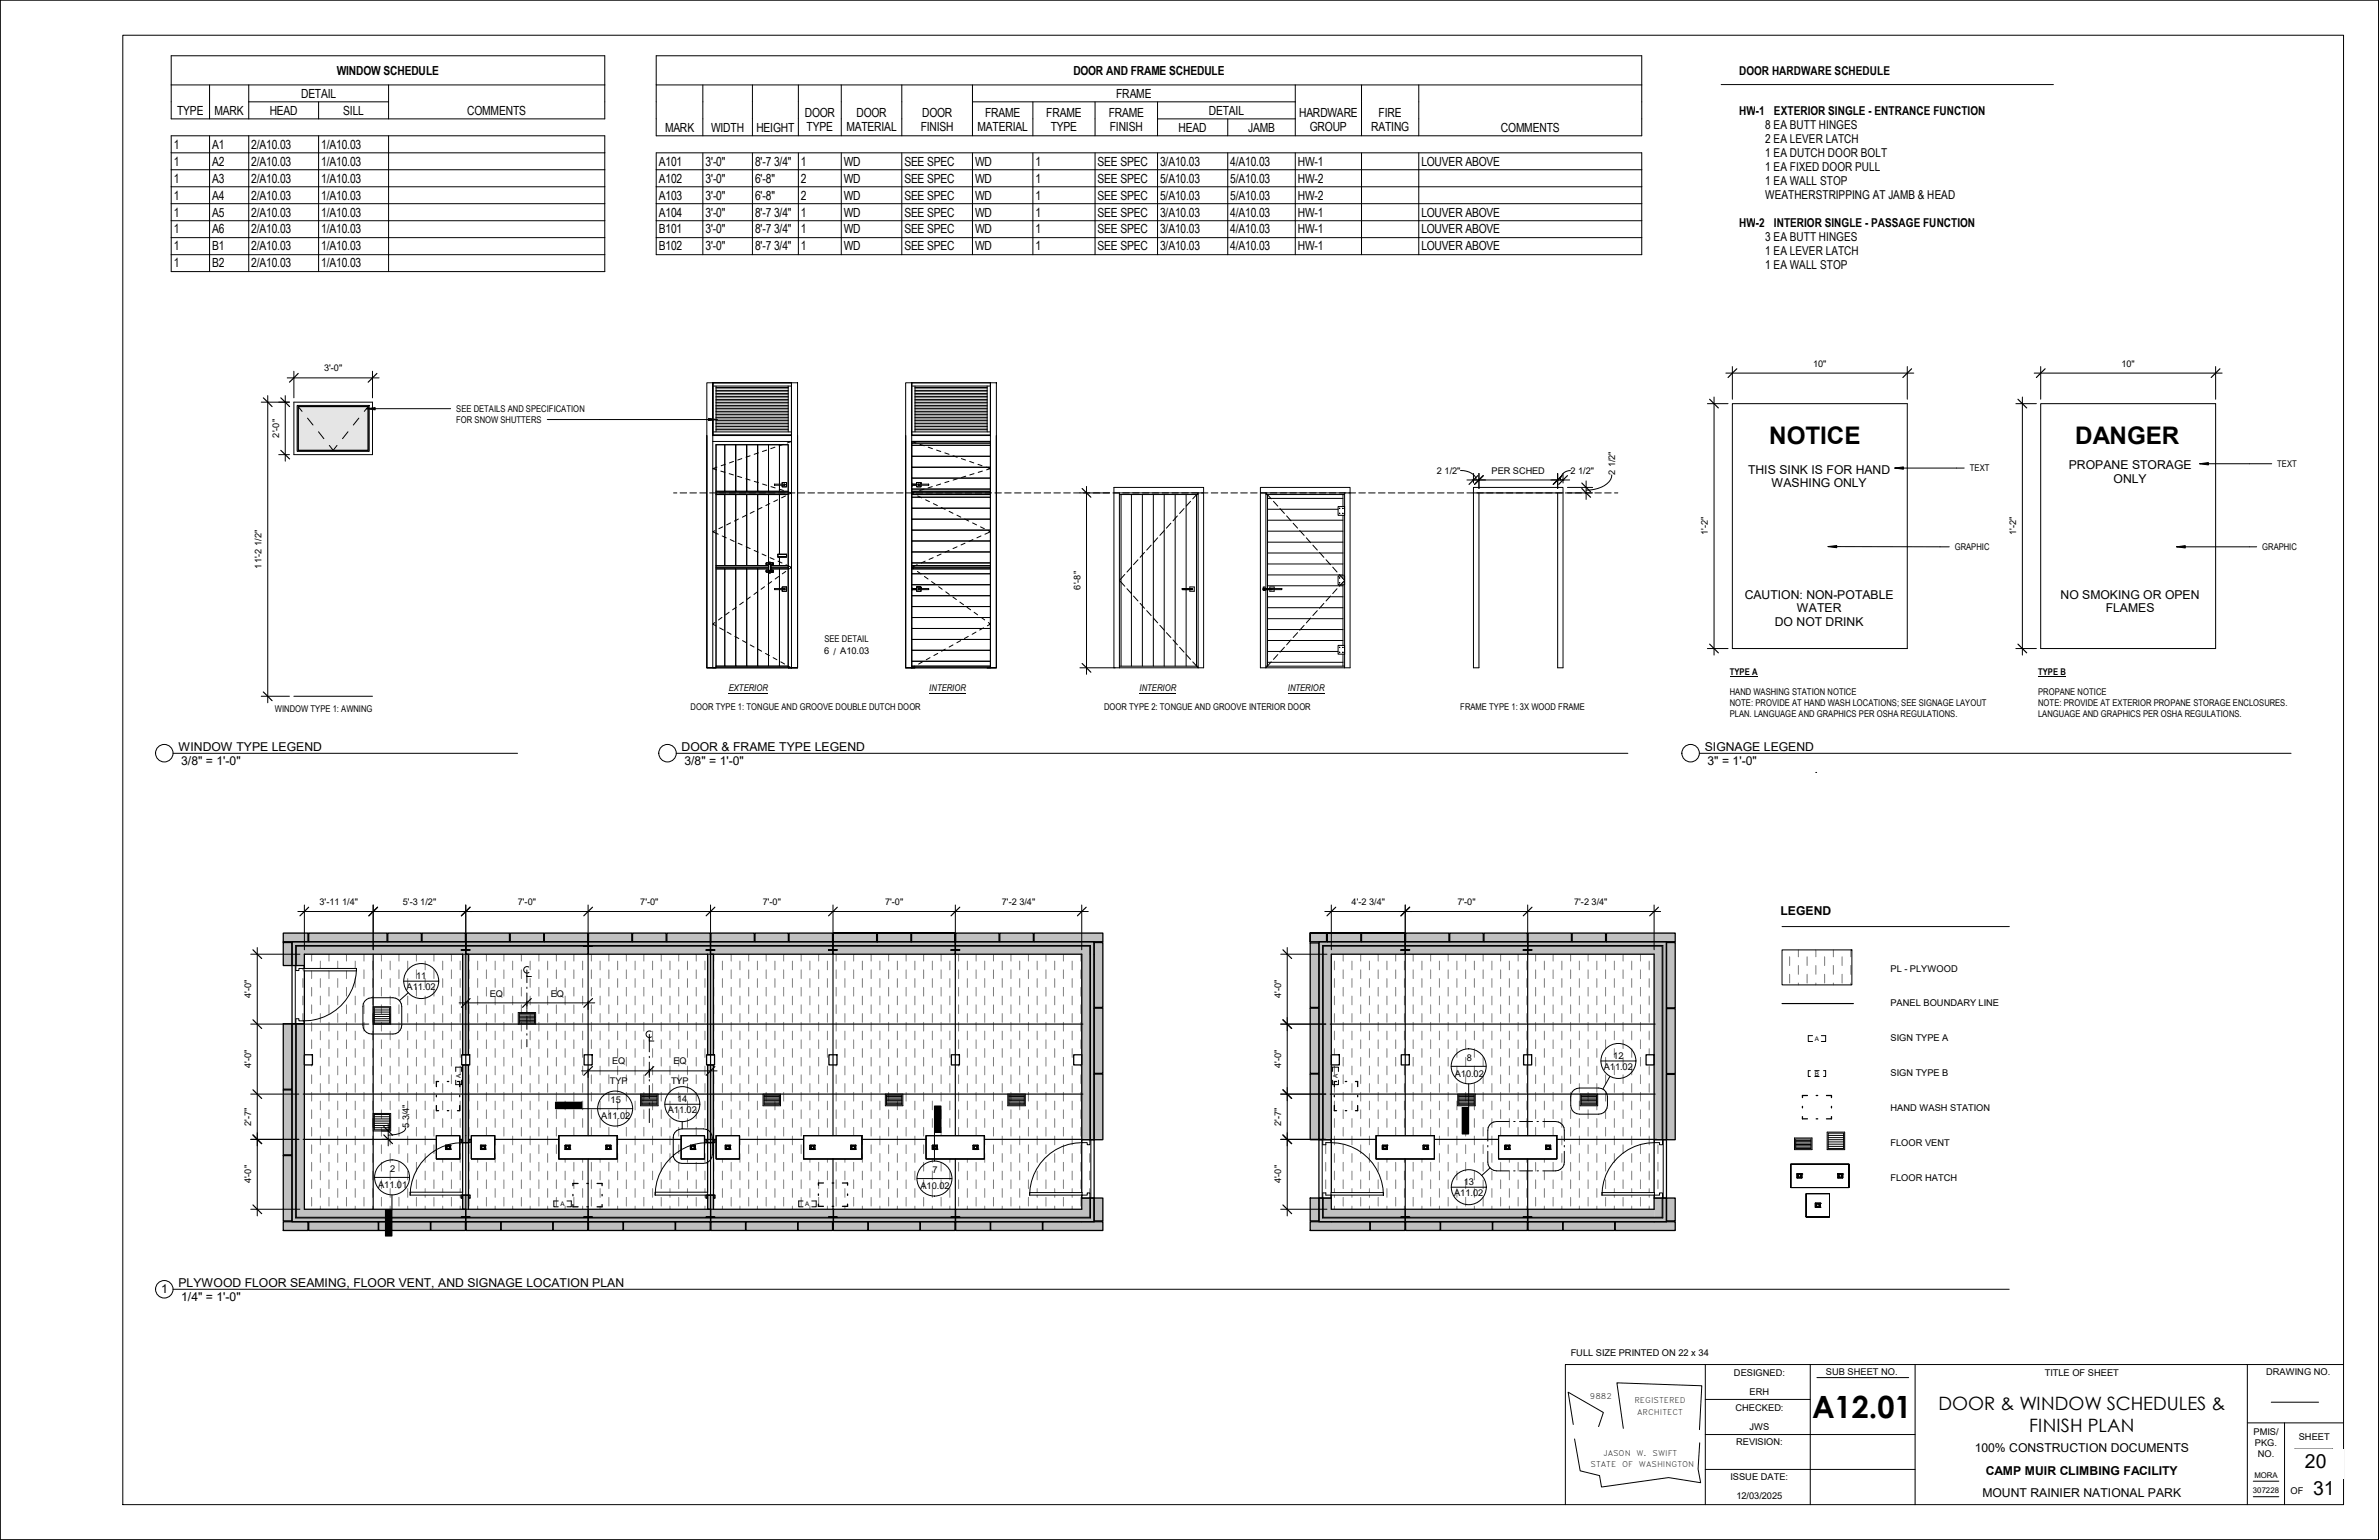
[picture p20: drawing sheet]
<svg xmlns="http://www.w3.org/2000/svg" width="864mm" height="559mm" viewBox="0 0 864 559" stroke-linecap="round" stroke-linejoin="round" font-family="sans-serif">
<defs><g id="words">
<text font-size="11.1" x="657.8" y="514.6">A12.01</text>
<g font-size="8.8">
<text x="642.2" y="161">NOTICE</text>
<text x="753.4" y="161">DANGER</text>
</g>
<g font-size="7.1">
<text x="836.7" y="532.6">20</text>
<text x="839.7" y="542.4">31</text>
</g>
<g font-size="6.7">
<text x="703.7" y="511.6">DOOR &amp; WINDOW SCHEDULES &amp;</text>
<text x="736.6" y="519.6">FINISH PLAN</text>
</g>
<g font-size="4.6">
<text x="109.3" y="35.4">DETAIL</text>
<text x="405.2" y="35.4">FRAME</text>
<text x="64.3" y="41.6">TYPE</text>
<text x="77.9" y="41.6">MARK</text>
<text x="97.9" y="41.6">HEAD</text>
<text x="124.6" y="41.6">SILL</text>
<text x="169.6" y="41.6">COMMENTS</text>
<text x="438.8" y="41.6">DETAIL</text>
<text x="241.4" y="47.8">MARK</text>
<text x="258.1" y="47.8">WIDTH</text>
<text x="274.6" y="47.8">HEIGHT</text>
<text x="292.1" y="42.5">DOOR</text>
<text x="292.8" y="47.7">TYPE</text>
<text x="307.3" y="47.7">MATERIAL</text>
<text x="310.9" y="42.5">DOOR</text>
<text x="334.2" y="47.7">FINISH</text>
<text x="334.8" y="42.5">DOOR</text>
<text x="354.9" y="47.7">MATERIAL</text>
<text x="357.6" y="42.5">FRAME</text>
<text x="379.8" y="42.5">FRAME</text>
<text x="381.5" y="47.7">TYPE</text>
<text x="402.5" y="42.5">FRAME</text>
<text x="402.9" y="47.7">FINISH</text>
<text x="427.9" y="47.8">HEAD</text>
<text x="453.1" y="47.8">JAMB</text>
<text x="471.6" y="42.5">HARDWARE</text>
<text x="475.5" y="47.7">GROUP</text>
<text x="497.8" y="47.7">RATING</text>
<text x="500.5" y="42.5">FIRE</text>
<text x="544.9" y="47.8">COMMENTS</text>
<text x="63.1" y="53.9">1</text>
<text x="77" y="53.9">A1</text>
<text x="91.2" y="53.9">2/A10.03</text>
<text x="116.6" y="53.9">1/A10.03</text>
<text x="63.1" y="60.1">1</text>
<text x="77" y="60.1">A2</text>
<text x="91.2" y="60.1">2/A10.03</text>
<text x="116.6" y="60.1">1/A10.03</text>
<text x="239.2" y="60.1">A101</text>
<text x="256.1" y="60.1">3'-0&quot;</text>
<text x="274.1" y="60.1">8'-7 3/4&quot;</text>
<text x="290.7" y="60.1">1</text>
<text x="306.4" y="60.1">WD</text>
<text x="328.3" y="60.1">SEE SPEC</text>
<text x="353.9" y="60.1">WD</text>
<text x="375.9" y="60.1">1</text>
<text x="398.4" y="60.1">SEE SPEC</text>
<text x="421.1" y="60.1">3/A10.03</text>
<text x="446.6" y="60.1">4/A10.03</text>
<text x="471.2" y="60.1">HW-1</text>
<text x="516" y="60.1">LOUVER ABOVE</text>
<text x="63.1" y="66.3">1</text>
<text x="77" y="66.3">A3</text>
<text x="91.2" y="66.3">2/A10.03</text>
<text x="116.6" y="66.3">1/A10.03</text>
<text x="239.2" y="66.3">A102</text>
<text x="256.1" y="66.3">3'-0&quot;</text>
<text x="274.1" y="66.3">6'-8&quot;</text>
<text x="290.7" y="66.3">2</text>
<text x="306.4" y="66.3">WD</text>
<text x="328.3" y="66.3">SEE SPEC</text>
<text x="353.9" y="66.3">WD</text>
<text x="375.9" y="66.3">1</text>
<text x="398.4" y="66.3">SEE SPEC</text>
<text x="421.1" y="66.3">5/A10.03</text>
<text x="446.6" y="66.3">5/A10.03</text>
<text x="471.2" y="66.3">HW-2</text>
<text x="63.1" y="72.4">1</text>
<text x="77" y="72.4">A4</text>
<text x="91.2" y="72.4">2/A10.03</text>
<text x="116.6" y="72.4">1/A10.03</text>
<text x="239.2" y="72.4">A103</text>
<text x="256.1" y="72.4">3'-0&quot;</text>
<text x="274.1" y="72.4">6'-8&quot;</text>
<text x="290.7" y="72.4">2</text>
<text x="306.4" y="72.4">WD</text>
<text x="328.3" y="72.4">SEE SPEC</text>
<text x="353.9" y="72.4">WD</text>
<text x="375.9" y="72.4">1</text>
<text x="398.4" y="72.4">SEE SPEC</text>
<text x="421.1" y="72.4">5/A10.03</text>
<text x="446.6" y="72.4">5/A10.03</text>
<text x="471.2" y="72.4">HW-2</text>
<text x="63.1" y="78.6">1</text>
<text x="77" y="78.6">A5</text>
<text x="91.2" y="78.6">2/A10.03</text>
<text x="116.6" y="78.6">1/A10.03</text>
<text x="239.2" y="78.6">A104</text>
<text x="256.1" y="78.6">3'-0&quot;</text>
<text x="274.1" y="78.6">8'-7 3/4&quot;</text>
<text x="290.7" y="78.6">1</text>
<text x="306.4" y="78.6">WD</text>
<text x="328.3" y="78.6">SEE SPEC</text>
<text x="353.9" y="78.6">WD</text>
<text x="375.9" y="78.6">1</text>
<text x="398.4" y="78.6">SEE SPEC</text>
<text x="421.1" y="78.6">3/A10.03</text>
<text x="446.6" y="78.6">4/A10.03</text>
<text x="471.2" y="78.6">HW-1</text>
<text x="516" y="78.6">LOUVER ABOVE</text>
<text x="63.1" y="84.7">1</text>
<text x="77" y="84.7">A6</text>
<text x="91.2" y="84.7">2/A10.03</text>
<text x="116.6" y="84.7">1/A10.03</text>
<text x="239.2" y="84.7">B101</text>
<text x="256.1" y="84.7">3'-0&quot;</text>
<text x="274.1" y="84.7">8'-7 3/4&quot;</text>
<text x="290.7" y="84.7">1</text>
<text x="306.4" y="84.7">WD</text>
<text x="328.3" y="84.7">SEE SPEC</text>
<text x="353.9" y="84.7">WD</text>
<text x="375.9" y="84.7">1</text>
<text x="398.4" y="84.7">SEE SPEC</text>
<text x="421.1" y="84.7">3/A10.03</text>
<text x="446.6" y="84.7">4/A10.03</text>
<text x="471.2" y="84.7">HW-1</text>
<text x="516" y="84.7">LOUVER ABOVE</text>
<text x="63.1" y="90.9">1</text>
<text x="77" y="90.9">B1</text>
<text x="91.2" y="90.9">2/A10.03</text>
<text x="116.6" y="90.9">1/A10.03</text>
<text x="239.2" y="90.9">B102</text>
<text x="256.1" y="90.9">3'-0&quot;</text>
<text x="274.1" y="90.9">8'-7 3/4&quot;</text>
<text x="290.7" y="90.9">1</text>
<text x="306.4" y="90.9">WD</text>
<text x="328.3" y="90.9">SEE SPEC</text>
<text x="353.9" y="90.9">WD</text>
<text x="375.9" y="90.9">1</text>
<text x="398.4" y="90.9">SEE SPEC</text>
<text x="421.1" y="90.9">3/A10.03</text>
<text x="446.6" y="90.9">4/A10.03</text>
<text x="471.2" y="90.9">HW-1</text>
<text x="516" y="90.9">LOUVER ABOVE</text>
<text x="63.1" y="97">1</text>
<text x="77" y="97">B2</text>
<text x="91.2" y="97">2/A10.03</text>
<text x="116.6" y="97">1/A10.03</text>
</g>
<g font-size="4.5">
<text x="122.3" y="27.1">WINDOW SCHEDULE</text>
<text x="389.6" y="27.1">DOOR AND FRAME SCHEDULE</text>
</g>
<g font-size="4.4">
<text x="631.3" y="27.1">DOOR HARDWARE SCHEDULE</text>
<text x="631.3" y="41.6">HW-</text>
<text x="638.6" y="41.6">1</text>
<text x="644" y="41.6">EXTERIOR SINGLE -</text>
<text x="680.5" y="41.6">ENTRANCE FUNCTION</text>
<text x="640.8" y="46.7">8 EA BUTT HINGES</text>
<text x="640.8" y="51.8">2 EA LEVER LATCH</text>
<text x="640.8" y="56.9">1 EA DUTCH DOOR BOLT</text>
<text x="640.8" y="61.9">1 EA FIXED DOOR PULL</text>
<text x="640.8" y="67">1 EA WALL STOP</text>
<text x="640.8" y="72.1">WEATHERSTRIPPING AT JAMB &amp; HEAD</text>
<text x="631.3" y="82.3">HW-</text>
<text x="638.6" y="82.3">2</text>
<text x="644" y="82.3">INTERIOR SINGLE -</text>
<text x="679.2" y="82.3">PASSAGE FUNCTION</text>
<text x="640.8" y="87.4">3 EA BUTT HINGES</text>
<text x="640.8" y="92.5">1 EA LEVER LATCH</text>
<text x="640.8" y="97.6">1 EA WALL STOP</text>
<text x="634.6" y="171.8">THIS SINK IS FOR HAND</text>
<text x="751" y="170.3">PROPANE STORAGE</text>
<text x="643" y="176.8">WASHING ONLY</text>
<text x="767.2" y="175.2">ONLY</text>
<text x="633.3" y="217.2">CAUTION: NON-POTABLE</text>
<text x="748" y="217.2">NO SMOKING OR OPEN</text>
<text x="644.3" y="227.1">DO NOT DRINK</text>
<text x="652.3" y="222.1">WATER</text>
<text x="764.4" y="222.1">FLAMES</text>
<text x="64.8" y="272.5">WINDOW TYPE LEGEND</text>
<text x="247.4" y="272.5">DOOR &amp; FRAME TYPE LEGEND</text>
<text x="618.8" y="272.5">SIGNAGE LEGEND</text>
<text x="65.8" y="277.5">3/8&quot; = 1'-0&quot;</text>
<text x="248.5" y="277.5">3/8&quot; = 1'-0&quot;</text>
<text x="619.8" y="277.5">3&quot; = 1'-0&quot;</text>
<text x="646.3" y="332.1">LEGEND</text>
<text x="64.8" y="466.9">PLYWOOD FLOOR SEAMING, FLOOR VENT, AND SIGNAGE LOCATION PLAN</text>
<text x="58.5" y="469.2">1</text>
<text x="65.8" y="472.1">1/4&quot; = 1'-0&quot;</text>
<text x="716.8" y="526.7">100% CONSTRUCTION DOCUMENTS</text>
<text x="720.9" y="535.3">CAMP MUIR CLIMBING FACILITY</text>
<text x="719.7" y="543.2">MOUNT RAINIER NATIONAL PARK</text>
</g>
<g font-size="3.4">
<text x="165.6" y="149.6">SEE DETAILS AND SPECIFICATION</text>
<text x="165.6" y="153.5">FOR SNOW SHUTTERS</text>
<text x="715.1" y="170.9">TEXT</text>
<text x="826.6" y="169.3">TEXT</text>
<text x="709.6" y="199.5">GRAPHIC</text>
<text x="821.2" y="199.5">GRAPHIC</text>
<text x="299.3" y="232.8">SEE DETAIL</text>
<text x="299.1" y="237.4">6</text>
<text x="302.6" y="237.5">/</text>
<text x="305" y="237.4">A10.03</text>
<text x="627.9" y="244.9">TYPE A</text>
<text x="739.9" y="244.9">TYPE B</text>
<text x="264.5" y="250.9">EXTERIOR</text>
<text x="337.4" y="250.9">INTERIOR</text>
<text x="413.7" y="250.9">INTERIOR</text>
<text x="467.5" y="250.9">INTERIOR</text>
<text x="250.7" y="257.6">DOOR TYPE 1: TONGUE AND GROOVE DOUBLE DUTCH DOOR</text>
<text x="400.8" y="257.6">DOOR TYPE 2: TONGUE AND GROOVE INTERIOR DOOR</text>
<text x="530.1" y="257.6">FRAME TYPE 1: 3X WOOD FRAME</text>
<text x="627.9" y="252.3">HAND WASHING STATION NOTICE</text>
<text x="627.9" y="256.2">NOTE: PROVIDE AT HAND WASH LOCATIONS; SEE SIGNAGE LAYOUT</text>
<text x="739.9" y="252.3">PROPANE NOTICE</text>
<text x="739.9" y="256.2">NOTE: PROVIDE AT EXTERIOR PROPANE STORAGE ENCLOSURES.</text>
<text x="99.8" y="258.2">WINDOW TYPE 1: AWNING</text>
<text x="627.9" y="260.1">PLAN. LANGUAGE AND GRAPHICS PER OSHA REGULATIONS.</text>
<text x="739.9" y="260.1">LANGUAGE AND GRAPHICS PER OSHA REGULATIONS.</text>
<text x="686.3" y="352.6">PL -</text>
<text x="693.3" y="352.6">PLYWOOD</text>
<text x="147.6" y="359.2">A11.02</text>
<text x="151" y="355.2">11</text>
<text x="686.3" y="365.2">PANEL BOUNDARY LINE</text>
<text x="686.3" y="377.9">SIGN TYPE A</text>
<text x="532.4" y="384.9">8</text>
<text x="582.2" y="388.2">A11.02</text>
<text x="585.6" y="384.2">12</text>
<text x="528.1" y="390.8">A10.02</text>
<text x="686.3" y="390.6">SIGN TYPE B</text>
<text x="221.7" y="400.3">15</text>
<text x="245.8" y="399.9">14</text>
<text x="218.2" y="406.1">A11.02</text>
<text x="242.4" y="403.9">A11.02</text>
<text x="686.3" y="403.3">HAND WASH STATION</text>
<text x="686.3" y="416">FLOOR VENT</text>
<text x="141.6" y="425.2">2</text>
<text x="338.5" y="425.7">7</text>
<text x="137.2" y="431.1">A11.01</text>
<text x="334.1" y="431.5">A10.02</text>
<text x="531.3" y="430">13</text>
<text x="686.3" y="428.7">FLOOR HATCH</text>
<text x="527.9" y="434">A11.02</text>
<text x="570.2" y="492.1">FULL SIZE PRINTED ON 22 x 34</text>
<text x="629.5" y="499.4">DESIGNED:</text>
<text x="662.9" y="498.9">SUB SHEET NO.</text>
<text x="742.3" y="499.4">TITLE OF SHEET</text>
<text x="822.6" y="498.9">DRAWING NO.</text>
<text x="635.1" y="506.1">ERH</text>
<text x="630" y="511.8">CHECKED:</text>
<text x="635" y="519">JWS</text>
<text x="818" y="520.9">PMIS/</text>
<text x="630.3" y="524.2">REVISION:</text>
<text x="818.6" y="524.7">PKG.</text>
<text x="834.5" y="522.4">SHEET</text>
<text x="819.6" y="528.5">NO.</text>
<text x="628.2" y="537.1">ISSUE DATE:</text>
<text x="630.3" y="544.1">12/03/2025</text>
<text x="831.5" y="542">OF</text>
</g>
<g font-size="3.3">
<text x="117.6" y="134.8">3'-0&quot;</text>
<text x="658.2" y="133.1">10&quot;</text>
<text x="770.1" y="133.1">10&quot;</text>
<text x="101.3" y="158.8" transform="rotate(-90 101.3 158.8)">2'-0&quot;</text>
<text x="521.6" y="171.8">2 1/2&quot;</text>
<text x="541.5" y="171.8">PER SCHED</text>
<text x="570.1" y="171.8">2 1/2&quot;</text>
<text x="586.3" y="172.3" transform="rotate(-90 586.3 172.3)">2 1/2&quot;</text>
<text x="620" y="194.2" transform="rotate(-90 620 194.2)">1'-2&quot;</text>
<text x="731.9" y="194.2" transform="rotate(-90 731.9 194.2)">1'-2&quot;</text>
<text x="95" y="206.3" transform="rotate(-90 95 206.3)">11'-2 1/2&quot;</text>
<text x="392.2" y="213.9" transform="rotate(-90 392.2 213.9)">6'-8&quot;</text>
<text x="116" y="328.4">3'-11 1/4&quot;</text>
<text x="146.2" y="328.4">5'-3 1/2&quot;</text>
<text x="188" y="328.4">7'-0&quot;</text>
<text x="232.4" y="328.4">7'-0&quot;</text>
<text x="276.9" y="328.4">7'-0&quot;</text>
<text x="321.3" y="328.4">7'-0&quot;</text>
<text x="363.7" y="328.4">7'-2 3/4&quot;</text>
<text x="490.6" y="328.4">4'-2 3/4&quot;</text>
<text x="529" y="328.4">7'-0&quot;</text>
<text x="571.4" y="328.4">7'-2 3/4&quot;</text>
<text x="91.1" y="362.2" transform="rotate(-90 91.1 362.2)">4'-0&quot;</text>
<text x="177.8" y="361.6">EQ</text>
<text x="200" y="361.6">EQ</text>
<text x="465" y="362.2" transform="rotate(-90 465 362.2)">4'-0&quot;</text>
<text x="91.1" y="387.6" transform="rotate(-90 91.1 387.6)">4'-0&quot;</text>
<text x="222.2" y="386.2">EQ</text>
<text x="244.4" y="386.2">EQ</text>
<text x="465" y="387.6" transform="rotate(-90 465 387.6)">4'-0&quot;</text>
<text x="221.4" y="393.2">TYP</text>
<text x="243.6" y="393.2">TYP</text>
<text x="91.1" y="408.5" transform="rotate(-90 91.1 408.5)">2'-7&quot;</text>
<text x="148.5" y="409.4" transform="rotate(-90 148.5 409.4)">5 3/4&quot;</text>
<text x="465" y="408.5" transform="rotate(-90 465 408.5)">2'-7&quot;</text>
<text x="91.1" y="429.4" transform="rotate(-90 91.1 429.4)">4'-0&quot;</text>
<text x="465" y="429.4" transform="rotate(-90 465 429.4)">4'-0&quot;</text>
</g>
<g font-size="2.9">
<text x="818.3" y="536.3">MORA</text>
<text x="817.8" y="541.7">307228</text>
</g>
<g font-size="2.8">
<text x="577.2" y="507.7">9882</text>
<text x="593.3" y="509.1">REGISTERED</text>
<text x="594.3" y="513.3">ARCHITECT</text>
<text x="577.4" y="532.2">STATE</text>
<text x="581.9" y="528.2">JASON</text>
<text x="588.9" y="532.2">OF</text>
<text x="594.1" y="528.2">W.</text>
<text x="595" y="532.2">WASHINGTON</text>
<text x="599.9" y="528.2">SWIFT</text>
</g>
<g font-size="2.3">
<text x="658.8" y="377.7">A</text>
<text x="167.3" y="391.2" transform="rotate(-90 167.3 391.2)">A</text>
<text x="485.6" y="391.2" transform="rotate(-90 485.6 391.2)">A</text>
<text x="658.8" y="390.3">B</text>
<text x="203.5" y="437.6">A</text>
<text x="292.3" y="437.6">A</text>
</g>
</g></defs>
<g fill="#c0c0c0">
<path d="M346.8 341.7h50.4v1.4h-50.4z"/>
<path d="M346.8 343.3h48.8v2.9h-48.8z"/>
</g>
<path d="M346.8 343.2h49.1" fill="none" stroke="#c0c0c0" stroke-width=".36"/>
<g fill="#c0c0c0">
<path d="M395.9 343.1h1.3v100.2h-1.3z"/>
<path d="M392.7 346.2h2.9v95.5h-2.9z"/>
</g>
<path d="M395.7 343.3v98.7" fill="none" stroke="#c0c0c0" stroke-width=".36"/>
<g fill="#c0c0c0">
<path d="M167.9 386.4h2.2v52.4h-2.2z"/>
<path d="M107.6 346.2h2.9v92.6h-2.9z"/>
<path d="M106 343.1h1.3v98.9h-1.3z"/>
</g>
<path d="M107.4 343.3v98.4" fill="none" stroke="#c0c0c0" stroke-width=".36"/>
<g fill="#c0c0c0">
<path d="M256.9 386.4h2.1v52.4h-2.1z"/>
<path d="M554.6 341.7h50.3v1.4h-50.3z"/>
<path d="M554.6 343.3h48.8v2.9h-48.8z"/>
</g>
<path d="M554.6 343.2h49" fill="none" stroke="#c0c0c0" stroke-width=".36"/>
<g fill="#c0c0c0">
<path d="M603.6 343.1h1.3v100.2h-1.3z"/>
<path d="M600.5 346.2h2.9v95.5h-2.9z"/>
</g>
<path d="M603.5 343.3v98.7" fill="none" stroke="#c0c0c0" stroke-width=".36"/>
<path d="M480 343.3h123.8v98.3h-123.8z" fill="#fff"/>
<g fill="#c0c0c0">
<path d="M480.4 343.3h2.9v98.4h-2.9z"/>
<path d="M478.8 341.7h1.3v101.6h-1.3z"/>
</g>
<path d="M480.2 343.1v98.9" fill="none" stroke="#c0c0c0" stroke-width=".36"/>
<path d="M107.2 343.3h288.8v98.3h-288.8z" fill="#fff"/>
<g fill="none" stroke="#c0c0c0" stroke-width=".36">
<path d="M167.5 344.7h3.1M211.9 343.3h3.2M256.3 344.7h3.2M300.8 344.7h3.2M345.2 344.7h3.2M508.6 344.7h3.1M553 344.7h3.1M167.5 441.6h3.1M211.9 441.6h3.2M256.3 441.6h3.2M300.8 441.6h3.2M345.2 441.6h3.2"/>
<path d="M508.6 441.6h3.1M553 441.6h3.1"/>
</g>
<g fill="#c0c0c0">
<path d="M102.8 443.3h9v3.2h-9z"/>
<path d="M156.4 443.3h12.6v3.2h-12.6z"/>
<path d="M200.8 443.3h12.6v3.2h-12.6z"/>
<path d="M213.6 443.3h12.6v3.2h-12.6z"/>
<path d="M245.2 443.3h12.6v3.2h-12.6z"/>
<path d="M334.1 443.3h12.6v3.2h-12.6z"/>
<path d="M378.5 443.3h21.8v3.2h-21.8z"/>
<path d="M102.8 342h3.2v8.4h-3.2z"/>
<path d="M258.1 443.3h12.5v3.2h-12.5z"/>
<path d="M302.5 443.3h12.5v3.2h-12.5z"/>
<path d="M346.9 443.3h12.6v3.2h-12.6z"/>
<path d="M169.2 443.3h12.6v3.2h-12.6z"/>
<path d="M106 442h63v1.3h-63z"/>
<path d="M107.6 438.8h61.4v2.9h-61.4z"/>
</g>
<path d="M107.3 441.8h61.7" fill="none" stroke="#c0c0c0" stroke-width=".36"/>
<g fill="#c0c0c0">
<path d="M586.3 443.3h21.8v3.2h-21.8z"/>
<path d="M480.1 442h30v1.3h-30z"/>
<path d="M483.3 438.8h26.8v2.9h-26.8z"/>
</g>
<path d="M480.4 441.8h29.7" fill="none" stroke="#c0c0c0" stroke-width=".36"/>
<g fill="#c0c0c0">
<path d="M497.4 443.3h12.6v3.2h-12.6z"/>
<path d="M510.2 443.3h12.6v3.2h-12.6z"/>
<path d="M541.9 443.3h12.5v3.2h-12.5z"/>
<path d="M554.7 443.3h12.6v3.2h-12.6z"/>
<path d="M480.1 341.7h30v1.4h-30z"/>
<path d="M483.3 343.3h26.8v2.9h-26.8z"/>
</g>
<path d="M480.4 343.2h29.7" fill="none" stroke="#c0c0c0" stroke-width=".36"/>
<g fill="#c0c0c0">
<path d="M510.2 341.7h44.4v1.4h-44.4z"/>
<path d="M510.2 343.3h44.4v2.9h-44.4z"/>
</g>
<path d="M510.2 343.2h44.4" fill="none" stroke="#c0c0c0" stroke-width=".36"/>
<g fill="#c0c0c0">
<path d="M510.2 442h44.3v1.3h-44.3z"/>
<path d="M510.2 438.8h44.3v2.9h-44.3z"/>
</g>
<path d="M510.2 441.8h44.3" fill="none" stroke="#c0c0c0" stroke-width=".36"/>
<g fill="#c0c0c0">
<path d="M554.6 442h49v1.3h-49z"/>
<path d="M554.6 438.8h45.9v2.9h-45.9z"/>
</g>
<path d="M554.6 441.8h48.8" fill="none" stroke="#c0c0c0" stroke-width=".36"/>
<g fill="#c0c0c0">
<path d="M302.4 341.7h44.4v1.4h-44.4z"/>
<path d="M302.4 343.3h44.4v2.9h-44.4z"/>
</g>
<path d="M302.4 343.2h44.4" fill="none" stroke="#c0c0c0" stroke-width=".36"/>
<g fill="#c0c0c0">
<path d="M257.9 341.7h44.4v1.4h-44.4z"/>
<path d="M257.9 343.3h44.4v2.9h-44.4z"/>
</g>
<path d="M257.9 343.2h44.4" fill="none" stroke="#c0c0c0" stroke-width=".36"/>
<g fill="#c0c0c0">
<path d="M213.6 341.7h44.3v1.4h-44.3z"/>
<path d="M213.6 343.3h44.3v2.9h-44.3z"/>
</g>
<path d="M213.6 343.2h44.3" fill="none" stroke="#c0c0c0" stroke-width=".36"/>
<g fill="#c0c0c0">
<path d="M169.1 341.7h44.4v1.4h-44.4z"/>
<path d="M169.1 343.3h44.4v2.9h-44.4z"/>
</g>
<path d="M169.1 343.2h44.4" fill="none" stroke="#c0c0c0" stroke-width=".36"/>
<g fill="#c0c0c0">
<path d="M106 341.7h63.1v1.4h-63.1z"/>
<path d="M107.6 343.3h61.5v2.9h-61.5z"/>
</g>
<path d="M107.3 343.2h61.8" fill="none" stroke="#c0c0c0" stroke-width=".36"/>
<g fill="#c0c0c0">
<path d="M346.9 442h49v1.3h-49z"/>
<path d="M346.9 438.8h45.8v2.9h-45.8z"/>
</g>
<path d="M346.9 441.8h48.7" fill="none" stroke="#c0c0c0" stroke-width=".36"/>
<g fill="#c0c0c0">
<path d="M302.6 442h44.2v1.3h-44.2z"/>
<path d="M302.6 438.8h44.2v2.9h-44.2z"/>
</g>
<path d="M302.6 441.8h44.2" fill="none" stroke="#c0c0c0" stroke-width=".36"/>
<g fill="#c0c0c0">
<path d="M258 442h44.5v1.3h-44.5z"/>
<path d="M258 438.8h44.5v2.9h-44.5z"/>
</g>
<path d="M258 441.8h44.5" fill="none" stroke="#c0c0c0" stroke-width=".36"/>
<g fill="#c0c0c0">
<path d="M213.5 442h44.4v1.3h-44.4z"/>
<path d="M213.5 438.8h44.4v2.9h-44.4z"/>
</g>
<path d="M213.5 441.8h44.4" fill="none" stroke="#c0c0c0" stroke-width=".36"/>
<g fill="#c0c0c0">
<path d="M169.1 442h44.4v1.3h-44.4z"/>
<path d="M169.1 438.8h44.4v2.9h-44.4z"/>
</g>
<path d="M169.1 441.8h44.4" fill="none" stroke="#c0c0c0" stroke-width=".36"/>
<g fill="#c0c0c0">
<path d="M112.1 443.3h25.2v3.2h-25.2z"/>
<path d="M604.9 434.7h3.2v8.3h-3.2z"/>
<path d="M604.9 366h3.2v23.6h-3.2z"/>
<path d="M604.9 342h3.2v23.7h-3.2z"/>
<path d="M604.9 389.8h3.2v23.8h-3.2z"/>
<path d="M102.8 395.5h3.2v23.6h-3.2z"/>
<path d="M102.8 371.5h3.2v23.7h-3.2z"/>
<path d="M475.6 342.1h3.2v23.4h-3.2z"/>
<path d="M475.6 365.8h3.2v23.7h-3.2z"/>
<path d="M475.6 389.7h3.2v23.9h-3.2z"/>
<path d="M397.2 434.7h3.1v8.3h-3.1z"/>
<path d="M397.2 342h3.1v23.5h-3.1z"/>
<path d="M397.2 389.7h3.1v23.9h-3.1z"/>
<path d="M397.2 365.8h3.1v23.7h-3.1z"/>
<path d="M475.6 338.6h5.9v3.1h-5.9z"/>
<path d="M510.2 338.6h15.8v3.1h-15.8z"/>
<path d="M554.7 338.6h15.7v3.1h-15.7z"/>
<path d="M346.9 338.6h15.8v3.1h-15.8z"/>
<path d="M102.8 338.6h9v3.1h-9z"/>
<path d="M169.2 338.6h15.8v3.1h-15.8z"/>
<path d="M213.6 338.6h15.8v3.1h-15.8z"/>
<path d="M258.1 338.6h15.7v3.1h-15.7z"/>
<path d="M302.5 338.6h15.7v3.1h-15.7z"/>
<path d="M289.7 443.3h12.5v3.2h-12.5z"/>
<path d="M583.1 338.6h25v3.1h-25z"/>
<path d="M570.7 338.6h12.1v3.1h-12.1z"/>
<path d="M538.7 338.6h15.7v3.1h-15.7z"/>
<path d="M526.2 338.6h12.2v3.1h-12.2z"/>
<path d="M494.2 338.6h15.8v3.1h-15.8z"/>
<path d="M481.8 338.6h12.2v3.1h-12.2z"/>
<path d="M375.4 338.6h24.9v3.1h-24.9z"/>
<path d="M362.9 338.6h12.2v3.1h-12.2z"/>
<path d="M330.9 338.6h15.8v3.1h-15.8z"/>
<path d="M318.5 338.6h12.2v3.1h-12.2z"/>
<path d="M286.4 338.6h15.8v3.1h-15.8z"/>
<path d="M274.1 338.6h12.1v3.1h-12.1z"/>
<path d="M242.1 338.6h15.7v3.1h-15.7z"/>
<path d="M229.6 338.6h12.2v3.1h-12.2z"/>
<path d="M197.6 338.6h15.8v3.1h-15.8z"/>
<path d="M185.2 338.6h12.2v3.1h-12.2z"/>
<path d="M153.2 338.6h15.8v3.1h-15.8z"/>
<path d="M140.8 338.6h12.2v3.1h-12.2z"/>
<path d="M112.1 338.6h28.4v3.1h-28.4z"/>
<path d="M226.3 443.3h18.8v3.2h-18.8z"/>
<path d="M181.9 443.3h18.8v3.2h-18.8z"/>
<path d="M270.8 443.3h18.8v3.2h-18.8z"/>
<path d="M137.5 443.3h18.8v3.2h-18.8z"/>
<path d="M315.2 443.3h18.8v3.2h-18.8z"/>
<path d="M359.6 443.3h18.8v3.2h-18.8z"/>
<path d="M475.6 443.3h21.7v3.2h-21.7z"/>
<path d="M522.9 443.3h18.8v3.2h-18.8z"/>
<path d="M567.4 443.3h18.7v3.2h-18.7z"/>
<path d="M102.8 419.3h3.2v23.7h-3.2z"/>
<path d="M475.6 434.7h3.2v8.3h-3.2z"/>
<path d="M167.9 346.2h2.2v36.5h-2.2z"/>
<path d="M256.9 346.2h2.1v36.5h-2.1z"/>
</g>
<g fill="none" stroke="#7f7f7f" stroke-width=".36">
<path d="M109.9 351.4v.5M109.9 355.1v3.2M113.1 346.2v2.5M113.1 352.3v2.8M113.1 358.3v3.1M116.3 348.7v2.7M116.3 355.1v3.2M119.4 346.2v2.5M119.4 352.3v2.8M119.4 358.3v3.1M122.6 348.7v2.7M122.6 355.1v3.2"/>
<path d="M125.8 346.2v2.5M125.8 352.3v2.8M125.8 358.3v3.1M128.9 348.7v2.7M128.9 355.1v3.2M132.1 346.2v2.5M132.1 351.9v3.2M132.1 358.3v3.1M135.3 348.7v3.2M135.3 355.1v3.2M138.5 346.2v2.5M138.5 351.9v3.2"/>
<path d="M138.5 358.3v3.1M141.6 348.7v3.2M141.6 355.1v3.2M144.8 346.2v2.5M144.8 351.9v3.2M144.8 358.3v3.1M148 348.7v3.2M148 355.1v3.2M151.2 346.2v2.5M151.2 351.9v3.2M151.2 358.3v3.1M154.3 348.7v3.2"/>
<path d="M154.3 355.1v3.2M157.5 346.2v2.5M157.5 351.9v3.2M157.5 358.3v3.1M160.7 348.7v3.2M160.7 355.1v3.2M163.9 346.2v2.5M163.9 351.9v3.2M163.9 358.3v3.1M167 348.7v3.2M167 355.1v3.2M170.2 346.2v2.5"/>
<path d="M170.2 351.9v3.2M170.2 358.3v3.1M173.4 348.7v3.2M173.4 355.1v3.2M176.6 346.2v2.5M176.6 351.9v3.2M176.6 358.3v3.1M179.7 348.7v3.2M179.7 355.1v3.2M182.9 346.2v2.5M182.9 351.9v3.2M182.9 358.3v3.1"/>
<path d="M186.1 348.7v3.2M186.1 355.1v3.2M189.3 346.2v2.5M189.3 351.9v3.2M189.3 358.3v3.1M192.4 348.7v3.2M192.4 355.1v3.2M195.6 346.2v2.5M195.6 351.9v3.2M195.6 358.3v3.1M198.8 348.7v3.2M198.8 355.1v3.2"/>
<path d="M202 346.2v2.5M202 351.9v3.2M202 358.3v3.1M205.1 348.7v3.2M205.1 355.1v3.2M208.3 346.2v2.5M208.3 351.9v3.2M208.3 358.3v3.1M211.5 348.7v3.2M211.5 355.1v3.2M214.7 346.2v2.5M214.7 351.9v3.2"/>
<path d="M214.7 358.3v3.1M217.8 348.7v3.2M217.8 355.1v3.2M221 346.2v2.5M221 351.9v3.2M221 358.3v3.1M224.2 348.7v3.2M224.2 355.1v3.2M227.4 346.2v2.5M227.4 351.9v3.2M227.4 358.3v3.1M230.5 348.7v3.2"/>
<path d="M230.5 355.1v3.2M233.7 346.2v2.5M233.7 351.9v3.2M233.7 358.3v3.1M236.9 348.7v3.2M236.9 355.1v3.2M240 346.2v2.5M240 351.9v3.2M240 358.3v3.1M243.2 348.7v3.2M243.2 355.1v3.2M246.4 346.2v2.5"/>
<path d="M246.4 351.9v3.2M246.4 358.3v3.1M249.6 348.7v3.2M249.6 355.1v3.2M252.7 346.2v2.5M252.7 351.9v3.2M252.7 358.3v3.1M255.9 348.7v3.2M255.9 355.1v3.2M259.1 346.2v2.5M259.1 351.9v3.2M259.1 358.3v3.1"/>
<path d="M262.3 348.7v3.2M262.3 355.1v3.2M265.4 346.2v2.5M265.4 351.9v3.2M265.4 358.3v3.1M268.6 348.7v3.2M268.6 355.1v3.2M271.8 346.2v2.5M271.8 351.9v3.2M271.8 358.3v3.1M275 348.7v3.2M275 355.1v3.2"/>
<path d="M278.1 346.2v2.5M278.1 351.9v3.2M278.1 358.3v3.1M281.3 348.7v3.2M281.3 355.1v3.2M284.5 346.2v2.5M284.5 351.9v3.2M284.5 358.3v3.1M287.7 348.7v3.2M287.7 355.1v3.2M290.8 346.2v2.5M290.8 351.9v3.2"/>
<path d="M290.8 358.3v3.1M294 348.7v3.2M294 355.1v3.2M297.2 346.2v2.5M297.2 351.9v3.2M297.2 358.3v3.1M300.4 348.7v3.2M300.4 355.1v3.2M303.5 346.2v2.5M303.5 351.9v3.2M303.5 358.3v3.1M306.7 348.7v3.2"/>
<path d="M306.7 355.1v3.2M309.9 346.2v2.5M309.9 351.9v3.2M309.9 358.3v3.1M313.1 348.7v3.2M313.1 355.1v3.2M316.2 346.2v2.5M316.2 351.9v3.2M316.2 358.3v3.1M319.4 348.7v3.2M319.4 355.1v3.2M322.6 346.2v2.5"/>
<path d="M322.6 351.9v3.2M322.6 358.3v3.1M325.8 348.7v3.2M325.8 355.1v3.2M328.9 346.2v2.5M328.9 351.9v3.2M328.9 358.3v3.1M332.1 348.7v3.2M332.1 355.1v3.2M335.3 346.2v2.5M335.3 351.9v3.2M335.3 358.3v3.1"/>
<path d="M338.5 348.7v3.2M338.5 355.1v3.2M341.6 346.2v2.5M341.6 351.9v3.2M341.6 358.3v3.1M344.8 348.7v3.2M344.8 355.1v3.2M348 346.2v2.5M348 351.9v3.2M348 358.3v3.1M351.2 348.7v3.2M351.2 355.1v3.2"/>
<path d="M354.3 346.2v2.5M354.3 351.9v3.2M354.3 358.3v3.1M357.5 348.7v3.2M357.5 355.1v3.2M360.6 346.2v2.5M360.6 351.9v3.2M360.6 358.3v3.1M363.8 348.7v3.2M363.8 355.1v3.2M367 346.2v2.5M367 351.9v3.2"/>
<path d="M367 358.3v3.1M370.2 348.7v3.2M370.2 355.1v3.2M373.3 346.2v2.5M373.3 351.9v3.2M373.3 358.3v3.1M376.5 348.7v3.2M376.5 355.1v3.2M379.7 346.2v2.5M379.7 351.9v3.2M379.7 358.3v3.1M382.9 348.7v3.2"/>
<path d="M382.9 355.1v3.2M386 346.2v2.5M386 351.9v3.2M386 358.3v3.1M389.2 348.7v3.2M389.2 355.1v3.2M392.4 346.2v2.5M392.4 351.9v3.2M392.4 358.3v3.1M484.4 348.7v3.2M484.4 355.1v3.2M487.6 346.2v2.5"/>
<path d="M487.6 351.9v3.2M487.6 358.3v3.1M490.8 348.7v3.2M490.8 355.1v3.2M493.9 346.2v2.5M493.9 351.9v3.2M493.9 358.3v3.1M497.1 348.7v3.2M497.1 355.1v3.2M500.3 346.2v2.5M500.3 351.9v3.2M500.3 358.3v3.1"/>
<path d="M503.5 348.7v3.2M503.5 355.1v3.2M506.6 346.2v2.5M506.6 351.9v3.2M506.6 358.3v3.1M509.8 348.7v3.2M509.8 355.1v3.2M513 346.2v2.5M513 351.9v3.2M513 358.3v3.1M516.2 348.7v3.2M516.2 355.1v3.2"/>
<path d="M519.3 346.2v2.5M519.3 351.9v3.2M519.3 358.3v3.1M522.5 348.7v3.2M522.5 355.1v3.2M525.7 346.2v2.5M525.7 351.9v3.2M525.7 358.3v3.1M528.9 348.7v3.2M528.9 355.1v3.2M532 346.2v2.5M532 351.9v3.2"/>
<path d="M532 358.3v3.1M535.2 348.7v3.2M535.2 355.1v3.2M538.4 346.2v2.5M538.4 351.9v3.2M538.4 358.3v3.1M541.6 348.7v3.2M541.6 355.1v3.2M544.7 346.2v2.5M544.7 351.9v3.2M544.7 358.3v3.1M547.9 348.7v3.2"/>
<path d="M547.9 355.1v3.2M551.1 346.2v2.5M551.1 351.9v3.2M551.1 358.3v3.1M554.3 348.7v3.2M554.3 355.1v3.2M557.4 346.2v2.5M557.4 351.9v3.2M557.4 358.3v3.1M560.6 348.7v3.2M560.6 355.1v3.2M563.8 346.2v2.5"/>
<path d="M563.8 351.9v3.2M563.8 358.3v3.1M567 348.7v3.2M567 355.1v3.2M570.1 346.2v2.5M570.1 351.9v3.2M570.1 358.3v3.1M573.3 348.7v3.2M573.3 355.1v3.2M576.5 346.2v2.5M576.5 351.9v3.2M576.5 358.3v3.1"/>
<path d="M579.7 348.7v3.2M579.7 355.1v3.2M582.8 346.2v2.5M582.8 351.9v3.2M582.8 358.3v3.1M586 348.7v3.2M586 355.1v3.2M589.2 346.2v2.5M589.2 351.9v3.2M589.2 358.3v3.1M592.3 348.7v3.2M592.3 355.1v3.2"/>
<path d="M595.5 346.2v2.5M595.5 351.9v3.2M595.5 358.3v3.1M598.7 348.7v3.2M598.7 355.1v3.2M109.9 361.4v3.2M109.9 367.8v2.6M113.1 364.6v3.2M113.1 371v3.1M113.1 377.3v3.2M116.3 361.4v3.2M116.3 367.8v3.2"/>
<path d="M116.3 374.1v3.2M119.4 364.6v3.2M119.4 371v3.1M119.4 377.3v3.2M122.6 361.4v3.2M122.6 367.8v3.2M122.6 374.1v3.2M125.8 364.6v3.2M125.8 371v3.1M125.8 377.3v3.2M128.9 361.4v3.2M128.9 367.8v3.2"/>
<path d="M128.9 374.1v3.2M132.1 364.6v3.2M132.1 371v3.1M132.1 377.3v3.2M135.3 361.4v3.2M135.3 367.8v3.2M135.3 374.1v3.2M138.5 364.6v3.2M138.5 371v3.1M138.5 377.3v3.2M141.6 361.4v3.2M141.6 367.8v3.2"/>
<path d="M141.6 374.1v3.2M144.8 364.6v3.2M144.8 371v3.1M144.8 377.3v3.2M148 361.4v3.2M148 367.8v3.2M148 374.1v3.2M151.2 364.6v3.2M151.2 371v3.1M151.2 377.3v3.2M154.3 361.4v3.2M154.3 367.8v3.2"/>
<path d="M154.3 374.1v3.2M157.5 364.6v3.2M157.5 371v3.1M157.5 377.3v3.2M160.7 361.4v3.2M160.7 367.8v3.2M160.7 374.1v3.2M163.9 364.6v3.2M163.9 371v3.1M163.9 377.3v3.2M167 361.4v3.2M167 367.8v3.2"/>
<path d="M167 374.1v3.2M170.2 364.6v3.2M170.2 371v3.1M170.2 377.3v3.2M173.4 361.4v3.2M173.4 367.8v3.2M173.4 374.1v3.2M176.6 364.6v3.2M176.6 371v3.1M176.6 377.3v3.2M179.7 361.4v3.2M179.7 367.8v3.2"/>
<path d="M179.7 374.1v3.2M182.9 364.6v3.2M182.9 371v3.1M182.9 377.3v3.2M186.1 361.4v3.2M186.1 367.8v3.2M186.1 374.1v3.2M189.3 364.6v3.2M189.3 371v3.1M189.3 377.3v3.2M192.4 361.4v3.2M192.4 367.8v3.2"/>
<path d="M192.4 374.1v3.2M195.6 364.6v3.2M195.6 371v3.1M195.6 377.3v3.2M198.8 361.4v3.2M198.8 367.8v3.2M198.8 374.1v3.2M202 364.6v3.2M202 371v3.1M202 377.3v3.2M205.1 361.4v3.2M205.1 367.8v3.2"/>
<path d="M205.1 374.1v3.2M208.3 364.6v3.2M208.3 371v3.1M208.3 377.3v3.2M211.5 361.4v3.2M211.5 367.8v3.2M211.5 374.1v3.2M214.7 364.6v3.2M214.7 371v3.1M214.7 377.3v3.2M217.8 361.4v3.2M217.8 367.8v3.2"/>
<path d="M217.8 374.1v3.2M221 364.6v3.2M221 371v3.1M221 377.3v3.2M224.2 361.4v3.2M224.2 367.8v3.2M224.2 374.1v3.2M227.4 364.6v3.2M227.4 371v3.1M227.4 377.3v3.2M230.5 361.4v3.2M230.5 367.8v3.2"/>
<path d="M230.5 374.1v3.2M233.7 364.6v3.2M233.7 371v3.1M233.7 377.3v3.2M236.9 361.4v3.2M236.9 367.8v3.2M236.9 374.1v3.2M240 364.6v3.2M240 371v3.1M240 377.3v3.2M243.2 361.4v3.2M243.2 367.8v3.2"/>
<path d="M243.2 374.1v3.2M246.4 364.6v3.2M246.4 371v3.1M246.4 377.3v3.2M249.6 361.4v3.2M249.6 367.8v3.2M249.6 374.1v3.2M252.7 364.6v3.2M252.7 371v3.1M252.7 377.3v3.2M255.9 361.4v3.2M255.9 367.8v3.2"/>
<path d="M255.9 374.1v3.2M259.1 364.6v3.2M259.1 371v3.1M259.1 377.3v3.2M262.3 361.4v3.2M262.3 367.8v3.2M262.3 374.1v3.2M265.4 364.6v3.2M265.4 371v3.1M265.4 377.3v3.2M268.6 361.4v3.2M268.6 367.8v3.2"/>
<path d="M268.6 374.1v3.2M271.8 364.6v3.2M271.8 371v3.1M271.8 377.3v3.2M275 361.4v3.2M275 367.8v3.2M275 374.1v3.2M278.1 364.6v3.2M278.1 371v3.1M278.1 377.3v3.2M281.3 361.4v3.2M281.3 367.8v3.2"/>
<path d="M281.3 374.1v3.2M284.5 364.6v3.2M284.5 371v3.1M284.5 377.3v3.2M287.7 361.4v3.2M287.7 367.8v3.2M287.7 374.1v3.2M290.8 364.6v3.2M290.8 371v3.1M290.8 377.3v3.2M294 361.4v3.2M294 367.8v3.2"/>
<path d="M294 374.1v3.2M297.2 364.6v3.2M297.2 371v3.1M297.2 377.3v3.2M300.4 361.4v3.2M300.4 367.8v3.2M300.4 374.1v3.2M303.5 364.6v3.2M303.5 371v3.1M303.5 377.3v3.2M306.7 361.4v3.2M306.7 367.8v3.2"/>
<path d="M306.7 374.1v3.2M309.9 364.6v3.2M309.9 371v3.1M309.9 377.3v3.2M313.1 361.4v3.2M313.1 367.8v3.2M313.1 374.1v3.2M316.2 364.6v3.2M316.2 371v3.1M316.2 377.3v3.2M319.4 361.4v3.2M319.4 367.8v3.2"/>
<path d="M319.4 374.1v3.2M322.6 364.6v3.2M322.6 371v3.1M322.6 377.3v3.2M325.8 361.4v3.2M325.8 367.8v3.2M325.8 374.1v3.2M328.9 364.6v3.2M328.9 371v3.1M328.9 377.3v3.2M332.1 361.4v3.2M332.1 367.8v3.2"/>
<path d="M332.1 374.1v3.2M335.3 364.6v3.2M335.3 371v3.1M335.3 377.3v3.2M338.5 361.4v3.2M338.5 367.8v3.2M338.5 374.1v3.2M341.6 364.6v3.2M341.6 371v3.1M341.6 377.3v3.2M344.8 361.4v3.2M344.8 367.8v3.2"/>
<path d="M344.8 374.1v3.2M348 364.6v3.2M348 371v3.1M348 377.3v3.2M351.2 361.4v3.2M351.2 367.8v3.2M351.2 374.1v3.2M354.3 364.6v3.2M354.3 371v3.1M354.3 377.3v3.2M357.5 361.4v3.2M357.5 367.8v3.2"/>
<path d="M357.5 374.1v3.2M360.6 364.6v3.2M360.6 371v3.1M360.6 377.3v3.2M363.8 361.4v3.2M363.8 367.8v3.2M363.8 374.1v3.2M367 364.6v3.2M367 371v3.1M367 377.3v3.2M370.2 361.4v3.2M370.2 367.8v3.2"/>
<path d="M370.2 374.1v3.2M373.3 364.6v3.2M373.3 371v3.1M373.3 377.3v3.2M376.5 361.4v3.2M376.5 367.8v3.2M376.5 374.1v3.2M379.7 364.6v3.2M379.7 371v3.1M379.7 377.3v3.2M382.9 361.4v3.2M382.9 367.8v3.2"/>
<path d="M382.9 374.1v3.2M386 364.6v3.2M386 371v3.1M386 377.3v3.2M389.2 361.4v3.2M389.2 367.8v3.2M389.2 374.1v3.2M392.4 364.6v3.2M392.4 371v3.1M392.4 377.3v3.2M484.4 361.4v3.2M484.4 367.8v3.2"/>
<path d="M484.4 374.1v3.2M487.6 364.6v3.2M487.6 371v3.1M487.6 377.3v3.2M490.8 361.4v3.2M490.8 367.8v3.2M490.8 374.1v3.2M493.9 364.6v3.2M493.9 371v3.1M493.9 377.3v3.2M497.1 361.4v3.2M497.1 367.8v3.2"/>
<path d="M497.1 374.1v3.2M500.3 364.6v3.2M500.3 371v3.1M500.3 377.3v3.2M503.5 361.4v3.2M503.5 367.8v3.2M503.5 374.1v3.2M506.6 364.6v3.2M506.6 371v3.1M506.6 377.3v3.2M509.8 361.4v3.2M509.8 367.8v3.2"/>
<path d="M509.8 374.1v3.2M513 364.6v3.2M513 371v3.1M513 377.3v3.2M516.2 361.4v3.2M516.2 367.8v3.2M516.2 374.1v3.2M519.3 364.6v3.2M519.3 371v3.1M519.3 377.3v3.2M522.5 361.4v3.2M522.5 367.8v3.2"/>
<path d="M522.5 374.1v3.2M525.7 364.6v3.2M525.7 371v3.1M525.7 377.3v3.2M528.9 361.4v3.2M528.9 367.8v3.2M528.9 374.1v3.2M532 364.6v3.2M532 371v3.1M532 377.3v3.2M535.2 361.4v3.2M535.2 367.8v3.2"/>
<path d="M535.2 374.1v3.2M538.4 364.6v3.2M538.4 371v3.1M538.4 377.3v3.2M541.6 361.4v3.2M541.6 367.8v3.2M541.6 374.1v3.2M544.7 364.6v3.2M544.7 371v3.1M544.7 377.3v3.2M547.9 361.4v3.2M547.9 367.8v3.2"/>
<path d="M547.9 374.1v3.2M551.1 364.6v3.2M551.1 371v3.1M551.1 377.3v3.2M554.3 361.4v3.2M554.3 367.8v3.2M554.3 374.1v3.2M557.4 364.6v3.2M557.4 371v3.1M557.4 377.3v3.2M560.6 361.4v3.2M560.6 367.8v3.2"/>
<path d="M560.6 374.1v3.2M563.8 364.6v3.2M563.8 371v3.1M563.8 377.3v3.2M567 361.4v3.2M567 367.8v3.2M567 374.1v3.2M570.1 364.6v3.2M570.1 371v3.1M570.1 377.3v3.2M573.3 361.4v3.2M573.3 367.8v3.2"/>
<path d="M573.3 374.1v3.2M576.5 364.6v3.2M576.5 371v3.1M576.5 377.3v3.2M579.7 361.4v3.2M579.7 367.8v3.2M579.7 374.1v3.2M582.8 364.6v3.2M582.8 371v3.1M582.8 377.3v3.2M586 361.4v3.2M586 367.8v3.2"/>
<path d="M586 374.1v3.2M589.2 364.6v3.2M589.2 371v3.1M589.2 377.3v3.2M592.3 361.4v3.2M592.3 367.8v3.2M592.3 374.1v3.2M595.5 364.6v3.2M595.5 371v3.1M595.5 377.3v3.2M598.7 361.4v3.2M598.7 367.8v3.2"/>
<path d="M598.7 374.1v3.2M113.1 386.4v.4M113.1 390v3.2M113.1 396.4v3.1M116.3 380.5v3.2M116.3 386.8v3.2M116.3 393.2v3.2M116.3 399.5v3.2M119.4 383.7v3.1M119.4 390v3.2M119.4 396.4v3.1M122.6 380.5v3.2"/>
<path d="M122.6 386.8v3.2M122.6 393.2v3.2M122.6 399.5v3.2M125.8 383.7v3.1M125.8 390v3.2M125.8 396.4v3.1M128.9 380.5v3.2M128.9 386.8v3.2M128.9 393.2v3.2M128.9 399.5v3.2M132.1 383.7v3.1M132.1 390v3.2"/>
<path d="M132.1 396.4v3.1M135.3 380.5v3.2M135.3 386.8v3.2M135.3 393.2v3.2M135.3 399.5v3.2M138.5 383.7v3.1M138.5 390v3.2M138.5 396.4v3.1M141.6 380.5v3.2M141.6 386.8v3.2M141.6 393.2v3.2M141.6 399.5v3.2"/>
<path d="M144.8 383.7v3.1M144.8 390v3.2M144.8 396.4v3.1M148 380.5v3.2M148 386.8v3.2M148 393.2v3.2M148 399.5v3.2M151.2 383.7v3.1M151.2 390v3.2M151.2 396.4v3.1M154.3 380.5v3.2M154.3 386.8v3.2"/>
<path d="M154.3 393.2v3.2M154.3 399.5v3.2M157.5 383.7v3.1M157.5 390v3.2M157.5 396.4v3.1M160.7 380.5v3.2M160.7 386.8v3.2M160.7 393.2v3.2M160.7 399.5v3.2M163.9 383.7v3.1M163.9 390v3.2M163.9 396.4v3.1"/>
<path d="M167 380.5v3.2M167 386.8v3.2M167 393.2v3.2M167 399.5v3.2M170.2 386.4v.4M170.2 390v3.2M170.2 396.4v3.1M173.4 380.5v3.2M173.4 386.8v3.2M173.4 393.2v3.2M173.4 399.5v3.2M176.6 383.7v3.1"/>
<path d="M176.6 390v3.2M176.6 396.4v3.1M179.7 380.5v3.2M179.7 386.8v3.2M179.7 393.2v3.2M179.7 399.5v3.2M182.9 383.7v3.1M182.9 390v3.2M182.9 396.4v3.1M186.1 380.5v3.2M186.1 386.8v3.2M186.1 393.2v3.2"/>
<path d="M186.1 399.5v3.2M189.3 383.7v3.1M189.3 390v3.2M189.3 396.4v3.1M192.4 380.5v3.2M192.4 386.8v3.2M192.4 393.2v3.2M192.4 399.5v3.2M195.6 383.7v3.1M195.6 390v3.2M195.6 396.4v3.1M198.8 380.5v3.2"/>
<path d="M198.8 386.8v3.2M198.8 393.2v3.2M198.8 399.5v3.2M202 383.7v3.1M202 390v3.2M202 396.4v3.1M205.1 380.5v3.2M205.1 386.8v3.2M205.1 393.2v3.2M205.1 399.5v3.2M208.3 383.7v3.1M208.3 390v3.2"/>
<path d="M208.3 396.4v3.1M211.5 380.5v3.2M211.5 386.8v3.2M211.5 393.2v3.2M211.5 399.5v3.2M214.7 386.4v.4M214.7 390v3.2M214.7 396.4v3.1M217.8 380.5v3.2M217.8 386.8v3.2M217.8 393.2v3.2M217.8 399.5v3.2"/>
<path d="M221 383.7v3.1M221 390v3.2M221 396.4v3.1M224.2 380.5v3.2M224.2 386.8v3.2M224.2 393.2v3.2M224.2 399.5v3.2M227.4 383.7v3.1M227.4 390v3.2M227.4 396.4v3.1M230.5 380.5v3.2M230.5 386.8v3.2"/>
<path d="M230.5 393.2v3.2M230.5 399.5v3.2M233.7 383.7v3.1M233.7 390v3.2M233.7 396.4v3.1M236.9 380.5v3.2M236.9 386.8v3.2M236.9 393.2v3.2M236.9 399.5v3.2M240 383.7v3.1M240 390v3.2M240 396.4v3.1"/>
<path d="M243.2 380.5v3.2M243.2 386.8v3.2M243.2 393.2v3.2M243.2 399.5v3.2M246.4 383.7v3.1M246.4 390v3.2M246.4 396.4v3.1M249.6 380.5v3.2M249.6 386.8v3.2M249.6 393.2v3.2M249.6 399.5v3.2M252.7 383.7v3.1"/>
<path d="M252.7 390v3.2M252.7 396.4v3.1M255.9 380.5v3.2M255.9 386.8v3.2M255.9 393.2v3.2M255.9 399.5v3.2M259.1 386.4v.4M259.1 390v3.2M259.1 396.4v3.1M262.3 380.5v3.2M262.3 386.8v3.2M262.3 393.2v3.2"/>
<path d="M262.3 399.5v3.2M265.4 383.7v3.1M265.4 390v3.2M265.4 396.4v3.1M268.6 380.5v3.2M268.6 386.8v3.2M268.6 393.2v3.2M268.6 399.5v3.2M271.8 383.7v3.1M271.8 390v3.2M271.8 396.4v3.1M275 380.5v3.2"/>
<path d="M275 386.8v3.2M275 393.2v3.2M275 399.5v3.2M278.1 383.7v3.1M278.1 390v3.2M278.1 396.4v3.1M281.3 380.5v3.2M281.3 386.8v3.2M281.3 393.2v3.2M281.3 399.5v3.2M284.5 383.7v3.1M284.5 390v3.2"/>
<path d="M284.5 396.4v3.1M287.7 380.5v3.2M287.7 386.8v3.2M287.7 393.2v3.2M287.7 399.5v3.2M290.8 383.7v3.1M290.8 390v3.2M290.8 396.4v3.1M294 380.5v3.2M294 386.8v3.2M294 393.2v3.2M294 399.5v3.2"/>
<path d="M297.2 383.7v3.1M297.2 390v3.2M297.2 396.4v3.1M300.4 380.5v3.2M300.4 386.8v3.2M300.4 393.2v3.2M300.4 399.5v3.2M303.5 386.4v.4M303.5 390v3.2M303.5 396.4v3.1M306.7 380.5v3.2M306.7 386.8v3.2"/>
<path d="M306.7 393.2v3.2M306.7 399.5v3.2M309.9 383.7v3.1M309.9 390v3.2M309.9 396.4v3.1M313.1 380.5v3.2M313.1 386.8v3.2M313.1 393.2v3.2M313.1 399.5v3.2M316.2 383.7v3.1M316.2 390v3.2M316.2 396.4v3.1"/>
<path d="M319.4 380.5v3.2M319.4 386.8v3.2M319.4 393.2v3.2M319.4 399.5v3.2M322.6 383.7v3.1M322.6 390v3.2M322.6 396.4v3.1M325.8 380.5v3.2M325.8 386.8v3.2M325.8 393.2v3.2M325.8 399.5v3.2M328.9 383.7v3.1"/>
<path d="M328.9 390v3.2M328.9 396.4v3.1M332.1 380.5v3.2M332.1 386.8v3.2M332.1 393.2v3.2M332.1 399.5v3.2M335.3 383.7v3.1M335.3 390v3.2M335.3 396.4v3.1M338.5 380.5v3.2M338.5 386.8v3.2M338.5 393.2v3.2"/>
<path d="M338.5 399.5v3.2M341.6 383.7v3.1M341.6 390v3.2M341.6 396.4v3.1M344.8 380.5v3.2M344.8 386.8v3.2M344.8 393.2v3.2M344.8 399.5v3.2M348 386.4v.4M348 390v3.2M348 396.4v3.1M351.2 380.5v3.2"/>
<path d="M351.2 386.8v3.2M351.2 393.2v3.2M351.2 399.5v3.2M354.3 383.7v3.1M354.3 390v3.2M354.3 396.4v3.1M357.5 380.5v3.2M357.5 386.8v3.2M357.5 393.2v3.2M357.5 399.5v3.2M360.6 383.7v3.1M360.6 390v3.2"/>
<path d="M360.6 396.4v3.1M363.8 380.5v3.2M363.8 386.8v3.2M363.8 393.2v3.2M363.8 399.5v3.2M367 383.7v3.1M367 390v3.2M367 396.4v3.1M370.2 380.5v3.2M370.2 386.8v3.2M370.2 393.2v3.2M370.2 399.5v3.2"/>
<path d="M373.3 383.7v3.1M373.3 390v3.2M373.3 396.4v3.1M376.5 380.5v3.2M376.5 386.8v3.2M376.5 393.2v3.2M376.5 399.5v3.2M379.7 383.7v3.1M379.7 390v3.2M379.7 396.4v3.1M382.9 380.5v3.2M382.9 386.8v3.2"/>
<path d="M382.9 393.2v3.2M382.9 399.5v3.2M386 383.7v3.1M386 390v3.2M386 396.4v3.1M389.2 380.5v3.2M389.2 386.8v3.2M389.2 393.2v3.2M389.2 399.5v3.2M392.4 386.4v.4M392.4 390v3.2M392.4 396.4v3.1"/>
<path d="M484.4 380.5v2.2M484.4 386.8v3.2M484.4 393.2v3.2M484.4 399.5v3.2M487.6 383.7v3.1M487.6 390v3.2M487.6 396.4v3.1M490.8 380.5v3.2M490.8 386.8v3.2M490.8 393.2v3.2M490.8 399.5v3.2M493.9 383.7v3.1"/>
<path d="M493.9 390v3.2M493.9 396.4v3.1M497.1 380.5v3.2M497.1 386.8v3.2M497.1 393.2v3.2M497.1 399.5v3.2M500.3 383.7v3.1M500.3 390v3.2M500.3 396.4v3.1M503.5 380.5v3.2M503.5 386.8v3.2M503.5 393.2v3.2"/>
<path d="M503.5 399.5v3.2M506.6 383.7v3.1M506.6 390v3.2M506.6 396.4v3.1M509.8 380.5v2.2M509.8 386.8v3.2M509.8 393.2v3.2M509.8 399.5v3.2M513 383.7v3.1M513 390v3.2M513 396.4v3.1M516.2 380.5v3.2"/>
<path d="M516.2 386.8v3.2M516.2 393.2v3.2M516.2 399.5v3.2M519.3 383.7v3.1M519.3 390v3.2M519.3 396.4v3.1M522.5 380.5v3.2M522.5 386.8v3.2M522.5 393.2v3.2M522.5 399.5v3.2M525.7 383.7v3.1M525.7 390v3.2"/>
<path d="M525.7 396.4v3.1M528.9 380.5v3.2M528.9 386.8v3.2M528.9 393.2v3.2M528.9 399.5v3.2M532 383.7v3.1M532 390v3.2M532 396.4v3.1M535.2 380.5v3.2M535.2 386.8v3.2M535.2 393.2v3.2M535.2 399.5v3.2"/>
<path d="M538.4 383.7v3.1M538.4 390v3.2M538.4 396.4v3.1M541.6 380.5v3.2M541.6 386.8v3.2M541.6 393.2v3.2M541.6 399.5v3.2M544.7 383.7v3.1M544.7 390v3.2M544.7 396.4v3.1M547.9 380.5v3.2M547.9 386.8v3.2"/>
<path d="M547.9 393.2v3.2M547.9 399.5v3.2M551.1 383.7v3.1M551.1 390v3.2M551.1 396.4v3.1M554.3 380.5v2.2M554.3 386.8v3.2M554.3 393.2v3.2M554.3 399.5v3.2M557.4 383.7v3.1M557.4 390v3.2M557.4 396.4v3.1"/>
<path d="M560.6 380.5v3.2M560.6 386.8v3.2M560.6 393.2v3.2M560.6 399.5v3.2M563.8 383.7v3.1M563.8 390v3.2M563.8 396.4v3.1M567 380.5v3.2M567 386.8v3.2M567 393.2v3.2M567 399.5v3.2M570.1 383.7v3.1"/>
<path d="M570.1 390v3.2M570.1 396.4v3.1M573.3 380.5v3.2M573.3 386.8v3.2M573.3 393.2v3.2M573.3 399.5v3.2M576.5 383.7v3.1M576.5 390v3.2M576.5 396.4v3.1M579.7 380.5v3.2M579.7 386.8v3.2M579.7 393.2v3.2"/>
<path d="M579.7 399.5v3.2M582.8 383.7v3.1M582.8 390v3.2M582.8 396.4v3.1M586 380.5v3.2M586 386.8v3.2M586 393.2v3.2M586 399.5v3.2M589.2 383.7v3.1M589.2 390v3.2M589.2 396.4v3.1M592.3 380.5v3.2"/>
<path d="M592.3 386.8v3.2M592.3 393.2v3.2M592.3 399.5v3.2M595.5 383.7v3.1M595.5 390v3.2M595.5 396.4v3.1M598.7 380.5v2.2M598.7 386.8v3.2M598.7 393.2v3.2M598.7 399.5v3.2M113.1 402.7v3.2M113.1 409.1v3.1"/>
<path d="M113.1 415.4v3.2M116.3 405.9v3.2M116.3 412.2v3.2M116.3 418.6v3.2M119.4 402.7v3.2M119.4 409.1v3.1M119.4 415.4v3.2M122.6 405.9v3.2M122.6 412.2v3.2M122.6 418.6v3.2M125.8 402.7v3.2M125.8 409.1v3.1"/>
<path d="M125.8 415.4v3.2M128.9 405.9v3.2M128.9 412.2v3.2M128.9 418.6v3.2M132.1 402.7v3.2M132.1 409.1v3.1M132.1 415.4v3.2M135.3 405.9v3.2M135.3 412.2v3.2M135.3 418.6v3.2M138.5 402.7v3.2M138.5 409.1v3.1"/>
<path d="M138.5 415.4v3.2M141.6 405.9v3.2M141.6 412.2v3.2M141.6 418.6v3.2M144.8 402.7v3.2M144.8 409.1v3.1M144.8 415.4v3.2M148 405.9v3.2M148 412.2v3.2M148 418.6v3.2M151.2 402.7v3.2M151.2 409.1v3.1"/>
<path d="M151.2 415.4v3.2M154.3 405.9v3.2M154.3 412.2v3.2M154.3 418.6v3.2M157.5 402.7v3.2M157.5 409.1v3.1M157.5 415.4v3.2M160.7 405.9v3.2M163.9 402.7v3.2M163.9 409.1v3M167 405.9v3.2M167 412.2v3.2"/>
<path d="M167 418.6v3.2M170.2 402.7v3.2M170.2 409.1v3.1M170.2 415.4v3.2M173.4 405.9v3.2M176.6 402.7v3.2M176.6 409.1v3M179.7 405.9v3.2M179.7 412.2v3.2M179.7 418.6v3.2M182.9 402.7v3.2M182.9 409.1v3.1"/>
<path d="M182.9 415.4v3.2M186.1 405.9v3.2M186.1 412.2v3.2M186.1 418.6v3.2M189.3 402.7v3.2M189.3 409.1v3.1M189.3 415.4v3.2M192.4 405.9v3.2M192.4 412.2v3.2M192.4 418.6v3.2M195.6 402.7v3.2M195.6 409.1v3.1"/>
<path d="M195.6 415.4v3.2M198.8 405.9v3.2M198.8 412.2v3.2M198.8 418.6v3.2M202 402.7v3.2M202 409.1v3.1M202 415.4v3.2M205.1 405.9v3.2M208.3 402.7v3.2M208.3 409.1v3M211.5 405.9v3.2M214.7 402.7v3.2"/>
<path d="M214.7 409.1v3M217.8 405.9v3.2M221 402.7v3.2M221 409.1v3M224.2 405.9v3.2M224.2 412.2v3.2M224.2 418.6v3.2M227.4 402.7v3.2M227.4 409.1v3.1M227.4 415.4v3.2M230.5 405.9v3.2M230.5 412.2v3.2"/>
<path d="M230.5 418.6v3.2M233.7 402.7v3.2M233.7 409.1v3.1M233.7 415.4v3.2M236.9 405.9v3.2M236.9 412.2v3.2M236.9 418.6v3.2M240 402.7v3.2M240 409.1v3.1M240 415.4v3.2M243.2 405.9v3.2M243.2 412.2v3.2"/>
<path d="M243.2 418.6v3.2M246.4 402.7v3.2M246.4 409.1v3.1M246.4 415.4v3.2M249.6 405.9v3.2M252.7 402.7v3.2M252.7 409.1v3M255.9 405.9v3.2M255.9 412.2v3.2M255.9 418.6v3.2M259.1 402.7v3.2M259.1 409.1v3.1"/>
<path d="M259.1 415.4v3.2M262.3 405.9v3.2M265.4 402.7v3.2M265.4 409.1v3M268.6 405.9v3.2M268.6 412.2v3.2M268.6 418.6v3.2M271.8 402.7v3.2M271.8 409.1v3.1M271.8 415.4v3.2M275 405.9v3.2M275 412.2v3.2"/>
<path d="M275 418.6v3.2M278.1 402.7v3.2M278.1 409.1v3.1M278.1 415.4v3.2M281.3 405.9v3.2M281.3 412.2v3.2M281.3 418.6v3.2M284.5 402.7v3.2M284.5 409.1v3.1M284.5 415.4v3.2M287.7 405.9v3.2M287.7 412.2v3.2"/>
<path d="M287.7 418.6v3.2M290.8 402.7v3.2M290.8 409.1v3.1M290.8 415.4v3.2M294 405.9v3.2M297.2 402.7v3.2M297.2 409.1v3M300.4 405.9v3.2M303.5 402.7v3.2M303.5 409.1v3M306.7 405.9v3.2M309.9 402.7v3.2"/>
<path d="M309.9 409.1v3M313.1 405.9v3.2M313.1 412.2v3.2M313.1 418.6v3.2M316.2 402.7v3.2M316.2 409.1v3.1M316.2 415.4v3.2M319.4 405.9v3.2M319.4 412.2v3.2M319.4 418.6v3.2M322.6 402.7v3.2M322.6 409.1v3.1"/>
<path d="M322.6 415.4v3.2M325.8 405.9v3.2M325.8 412.2v3.2M325.8 418.6v3.2M328.9 402.7v3.2M328.9 409.1v3.1M328.9 415.4v3.2M332.1 405.9v3.2M332.1 412.2v3.2M332.1 418.6v3.2M335.3 402.7v3.2M335.3 409.1v3.1"/>
<path d="M335.3 415.4v3.2M338.5 405.9v3.2M341.6 402.7v3.2M341.6 409.1v3M344.8 405.9v3.2M348 402.7v3.2M348 409.1v3M351.2 405.9v3.2M354.3 402.7v3.2M354.3 409.1v3M357.5 405.9v3.2M357.5 412.2v3.2"/>
<path d="M357.5 418.6v3.2M360.6 402.7v3.2M360.6 409.1v3.1M360.6 415.4v3.2M363.8 405.9v3.2M363.8 412.2v3.2M363.8 418.6v3.2M367 402.7v3.2M367 409.1v3.1M367 415.4v3.2M370.2 405.9v3.2M370.2 412.2v3.2"/>
<path d="M370.2 418.6v3.2M373.3 402.7v3.2M373.3 409.1v3.1M373.3 415.4v3.2M376.5 405.9v3.2M376.5 412.2v3.2M376.5 418.6v3.2M379.7 402.7v3.2M379.7 409.1v3.1M379.7 415.4v3.2M382.9 405.9v3.2M382.9 412.2v3.2"/>
<path d="M382.9 418.6v3.2M386 402.7v3.2M386 409.1v3.1M386 415.4v3.2M389.2 405.9v3.2M389.2 412.2v3.2M389.2 418.6v3.2M392.4 402.7v3.2M392.4 409.1v3.1M392.4 415.4v3.2M395.6 418.6v3.2M481.2 415.4v3.2"/>
<path d="M484.4 405.9v3.2M484.4 412.2v3.2M484.4 418.6v3.2M487.6 402.7v3.2M487.6 409.1v3.1M487.6 415.4v3.2M490.8 405.9v3.2M490.8 412.2v3.2M490.8 418.6v3.2M493.9 402.7v3.2M493.9 409.1v3.1M493.9 415.4v3.2"/>
<path d="M497.1 405.9v3.2M497.1 412.2v3.2M497.1 418.6v3.2M500.3 402.7v3.2M500.3 409.1v3M503.5 405.9v3.2M506.6 402.7v3.2M506.6 409.1v3M509.8 405.9v3.2M513 402.7v3.2M513 409.1v3M516.2 405.9v3.2"/>
<path d="M519.3 402.7v3.2M519.3 409.1v3M522.5 405.9v3.2M522.5 412.2v3.2M522.5 418.6v3.2M525.7 402.7v3.2M525.7 409.1v3.1M525.7 415.4v3.2M528.9 405.9v3.2M528.9 412.2v3.2M528.9 418.6v3.2M532 402.7v3.2"/>
<path d="M532 409.1v3.1M532 415.4v3.2M535.2 405.9v3.2M535.2 412.2v3.2M535.2 418.6v3.2M538.4 402.7v3.2M538.4 409.1v3.1M538.4 415.4v3.2M541.6 405.9v3.2M541.6 412.2v3.2M541.6 418.6v3.2M544.7 402.7v3.2"/>
<path d="M544.7 409.1v3M547.9 405.9v3.2M551.1 402.7v3.2M551.1 409.1v3M554.3 405.9v3.2M557.4 402.7v3.2M557.4 409.1v3M560.6 405.9v3.2M563.8 402.7v3.2M563.8 409.1v3M567 405.9v3.2M567 412.2v3.2"/>
<path d="M567 418.6v3.2M570.1 402.7v3.2M570.1 409.1v3.1M570.1 415.4v3.2M573.3 405.9v3.2M573.3 412.2v3.2M573.3 418.6v3.2M576.5 402.7v3.2M576.5 409.1v3.1M576.5 415.4v3.2M579.7 405.9v3.2M579.7 412.2v3.2"/>
<path d="M579.7 418.6v3.2M582.8 402.7v3.2M582.8 409.1v3.1M582.8 415.4v3.2M586 405.9v3.2M586 412.2v3.2M586 418.6v3.2M589.2 402.7v3.2M589.2 409.1v3.1M589.2 415.4v3.2M592.3 405.9v3.2M592.3 412.2v3.2"/>
<path d="M592.3 418.6v3.2M595.5 402.7v3.2M595.5 409.1v3.1M595.5 415.4v3.2M598.7 405.9v3.2M598.7 412.2v3.2M598.7 418.6v3.2M601.9 415.4v3.2M113.1 421.8v3.1M113.1 428.1v3.2M113.1 434.5v3.1M116.3 424.9v3.2"/>
<path d="M116.3 431.3v3.2M116.3 437.6v1.2M119.4 421.8v3.1M119.4 428.1v3.2M119.4 434.5v3.1M122.6 424.9v3.2M122.6 431.3v3.2M122.6 437.6v1.2M125.8 421.8v3.1M125.8 428.1v3.2M125.8 434.5v3.1M128.9 424.9v3.2"/>
<path d="M128.9 431.3v3.2M128.9 437.6v1.2M132.1 421.8v3.1M132.1 428.1v3.2M132.1 434.5v3.1M135.3 424.9v3.2M135.3 431.3v3.2M135.3 437.6v1.2M138.5 421.8v3.1M138.5 428.1v3.2M138.5 434.5v3.1M141.6 424.9v3.2"/>
<path d="M141.6 431.3v3.2M141.6 437.6v1.2M144.8 421.8v3.1M144.8 428.1v3.2M144.8 434.5v3.1M148 424.9v3.2M148 431.3v3.2M148 437.6v1.2M151.2 421.8v3.1M151.2 428.1v3.2M151.2 434.5v3.1M154.3 424.9v3.2"/>
<path d="M154.3 431.3v1.3M154.3 433.7v.8M154.3 437.6v1.2M157.5 421.8v3.1M157.5 428.1v3.2M157.5 434.5v3.1M160.7 420.5v1.3M160.7 424.9v3.2M160.7 431.3v1.3M160.7 433.7v.8M160.7 437.6v1.2M163.9 421.8v3.1"/>
<path d="M163.9 428.1v3.2M163.9 434.5v3.1M167 424.9v3.2M167 431.3v1.3M167 433.7v.8M167 437.6v1.2M170.2 421.8v3.1M170.2 428.1v3.2M170.2 434.7v2.9M173.4 420.5v1.3M173.4 424.9v3.2M173.4 431.3v3.2"/>
<path d="M173.4 437.6v1.2M176.6 421.8v3.1M176.6 428.1v3.2M176.6 434.5v3.1M179.7 424.9v3.2M179.7 431.3v3.2M179.7 437.6v1.2M182.9 421.8v3.1M182.9 428.1v3.2M182.9 434.5v3.1M186.1 424.9v3.2M186.1 431.3v3.2"/>
<path d="M186.1 437.6v1.2M189.3 421.8v3.1M189.3 428.1v3.2M189.3 434.5v3.1M192.4 424.9v3.2M192.4 431.3v3.2M192.4 437.6v1.2M195.6 421.8v3.1M195.6 428.1v3.2M195.6 434.5v3.1M198.8 424.9v3.2M198.8 431.3v3.2"/>
<path d="M198.8 437.6v1.2M202 421.8v3.1M202 428.1v3.2M202 434.5v3.1M205.1 420.5v1.3M205.1 424.9v3.2M205.1 431.3v3.2M205.1 437.6v1.2M208.3 421.8v3.1M208.3 428.1v3.2M208.3 434.5v3.1M211.5 420.5v1.3"/>
<path d="M211.5 424.9v3.2M211.5 431.3v3.2M211.5 437.6v1.2M214.7 421.8v3.1M214.7 428.1v3.2M214.7 434.5v3.1M217.8 420.5v1.3M217.8 424.9v3.2M217.8 431.3v3.2M217.8 437.6v1.2M221 421.8v3.1M221 428.1v3.2"/>
<path d="M221 434.5v3.1M224.2 424.9v3.2M224.2 431.3v3.2M224.2 437.6v1.2M227.4 421.8v3.1M227.4 428.1v3.2M227.4 434.5v3.1M230.5 424.9v3.2M230.5 431.3v3.2M230.5 437.6v1.2M233.7 421.8v3.1M233.7 428.1v3.2"/>
<path d="M233.7 434.5v3.1M236.9 424.9v3.2M236.9 431.3v3.2M236.9 437.6v1.2M240 421.8v3.1M240 428.1v3.2M240 434.5v3.1M243.2 424.9v3.2M243.2 431.3v1.3M243.2 433.7v.8M243.2 437.6v1.2M246.4 421.8v3.1"/>
<path d="M246.4 428.1v3.2M246.4 434.5v3.1M249.6 420.5v1.3M249.6 424.9v3.2M249.6 431.3v1.3M249.6 433.7v.8M249.6 437.6v1.2M252.7 421.8v3.1M252.7 428.1v3.2M252.7 434.5v3.1M255.9 424.9v3.2M255.9 431.3v1.3"/>
<path d="M255.9 433.7v.8M255.9 437.6v1.2M259.1 421.8v3.1M259.1 428.1v3.2M259.1 434.7v2.9M262.3 420.5v1.3M262.3 424.9v3.2M262.3 431.3v3.2M262.3 437.6v1.2M265.4 421.8v3.1M265.4 428.1v3.2M265.4 434.5v3.1"/>
<path d="M268.6 424.9v3.2M268.6 431.3v3.2M268.6 437.6v1.2M271.8 421.8v3.1M271.8 428.1v3.2M271.8 434.5v3.1M275 424.9v3.2M275 431.3v3.2M275 437.6v1.2M278.1 421.8v3.1M278.1 428.1v3.2M278.1 434.5v3.1"/>
<path d="M281.3 424.9v3.2M281.3 431.3v3.2M281.3 437.6v1.2M284.5 421.8v3.1M284.5 428.1v3.2M284.5 434.5v3.1M287.7 424.9v3.2M287.7 431.3v3.2M287.7 437.6v1.2M290.8 421.8v3.1M290.8 428.1v3.2M290.8 434.5v3.1"/>
<path d="M294 420.5v1.3M294 424.9v3.2M294 431.3v3.2M294 437.6v1.2M297.2 421.8v3.1M297.2 428.1v3.2M297.2 434.5v3.1M300.4 420.5v1.3M300.4 424.9v3.2M300.4 431.3v3.2M300.4 437.6v1.2M303.5 421.8v3.1"/>
<path d="M303.5 428.1v3.2M303.5 434.5v3.1M306.7 420.5v1.3M306.7 424.9v3.2M306.7 431.3v3.2M306.7 437.6v1.2M309.9 421.8v3.1M309.9 428.1v3.2M309.9 434.5v3.1M313.1 424.9v3.2M313.1 431.3v3.2M313.1 437.6v1.2"/>
<path d="M316.2 421.8v3.1M316.2 428.1v3.2M316.2 434.5v3.1M319.4 424.9v3.2M319.4 431.3v3.2M319.4 437.6v1.2M322.6 421.8v3.1M322.6 428.1v3.2M322.6 434.5v3.1M325.8 424.9v3.2M325.8 431.3v3.2M325.8 437.6v1.2"/>
<path d="M328.9 421.8v3.1M328.9 428.1v3.2M328.9 434.5v3.1M332.1 424.9v3.2M332.1 431.3v3.2M332.1 437.6v1.2M335.3 421.8v3.1M335.3 428.1v3.2M335.3 434.5v3.1M338.5 420.5v1.3M338.5 424.9v3.2M338.5 431.3v3.2"/>
<path d="M338.5 437.6v1.2M341.6 421.8v3.1M341.6 428.1v3.2M341.6 434.5v3.1M344.8 420.5v1.3M344.8 424.9v3.2M344.8 431.3v3.2M344.8 437.6v1.2M348 421.8v3.1M348 428.1v3.2M348 434.5v3.1M351.2 420.5v1.3"/>
<path d="M351.2 424.9v3.2M351.2 431.3v3.2M351.2 437.6v1.2M354.3 421.8v3.1M354.3 428.1v3.2M354.3 434.5v3.1M357.5 424.9v3.2M357.5 431.3v3.2M357.5 437.6v1.2M360.6 421.8v3.1M360.6 428.1v3.2M360.6 434.5v3.1"/>
<path d="M363.8 424.9v3.2M363.8 431.3v3.2M363.8 437.6v1.2M367 421.8v3.1M367 428.1v3.2M367 434.5v3.1M370.2 424.9v3.2M370.2 431.3v3.2M370.2 437.6v1.2M373.3 421.8v3.1M373.3 428.1v3.2M373.3 434.5v3.1"/>
<path d="M376.5 424.9v3.2M376.5 431.3v1.4M376.5 433.7v.8M376.5 437.6v1.2M379.7 421.8v3.1M379.7 428.1v3.2M379.7 434.5v3.1M382.9 424.9v3.2M382.9 431.3v1.4M382.9 433.7v.8M382.9 437.6v1.2M386 421.8v3.1"/>
<path d="M386 428.1v3.2M386 434.5v3.1M389.2 424.9v3.2M389.2 431.3v1.4M389.2 433.7v.8M389.2 437.6v1.2M392.4 421.8v3.1M392.4 428.1v3.2M392.4 434.5v3.1M395.6 424.9v3.2M395.6 431.3v1.6M481.2 421.8v3.1"/>
<path d="M481.2 428.1v3.2M484.4 424.9v3.2M484.4 431.3v1.4M484.4 433.7v.8M484.4 437.6v1.2M487.6 421.8v3.1M487.6 428.1v3.2M487.6 434.5v3.1M490.8 424.9v3.2M490.8 431.3v1.4M490.8 433.7v.8M490.8 437.6v1.2"/>
<path d="M493.9 421.8v3.1M493.9 428.1v3.2M493.9 434.5v3.1M497.1 424.9v3.2M497.1 431.3v1.4M497.1 433.7v.8M497.1 437.6v1.2M500.3 421.8v3.1M500.3 428.1v3.2M500.3 434.5v3.1M503.5 420.5v1.3M503.5 424.9v3.2"/>
<path d="M503.5 431.3v3.2M503.5 437.6v1.2M506.6 421.8v3.1M506.6 428.1v3.2M506.6 434.5v3.1M509.8 420.5v1.3M509.8 424.9v3.2M509.8 431.3v3.2M509.8 437.6v1.2M513 421.8v3.1M513 428.1v3.2M513 434.5v3.1"/>
<path d="M516.2 420.5v1.3M516.2 424.9v3.2M516.2 431.3v3.2M516.2 437.6v1.2M519.3 421.8v3.1M519.3 428.1v3.2M519.3 434.5v3.1M522.5 424.9v3.2M522.5 431.3v3.2M522.5 437.6v1.2M525.7 421.8v3.1M525.7 428.1v3.2"/>
<path d="M525.7 434.5v3.1M528.9 424.9v3.2M528.9 431.3v3.2M528.9 437.6v1.2M532 421.8v3.1M532 428.1v3.2M532 434.5v3.1M535.2 424.9v3.2M535.2 431.3v3.2M535.2 437.6v1.2M538.4 421.8v3.1M538.4 428.1v3.2"/>
<path d="M538.4 434.5v3.1M541.6 424.9v3.2M541.6 431.3v3.2M541.6 437.6v1.2M544.7 421.8v3.1M544.7 428.1v3.2M544.7 434.5v3.1M547.9 420.5v1.3M547.9 424.9v3.2M547.9 431.3v3.2M547.9 437.6v1.2M551.1 421.8v3.1"/>
<path d="M551.1 428.1v3.2M551.1 434.5v3.1M554.3 420.5v1.3M554.3 424.9v3.2M554.3 431.3v3.2M554.3 437.6v1.2M557.4 421.8v3.1M557.4 428.1v3.2M557.4 434.5v3.1M560.6 420.5v1.3M560.6 424.9v3.2M560.6 431.3v3.2"/>
<path d="M560.6 437.6v1.2M563.8 421.8v3.1M563.8 428.1v3.2M563.8 434.5v3.1M567 424.9v3.2M567 431.3v3.2M567 437.6v1.2M570.1 421.8v3.1M570.1 428.1v3.2M570.1 434.5v3.1M573.3 424.9v3.2M573.3 431.3v3.2"/>
<path d="M573.3 437.6v1.2M576.5 421.8v3.1M576.5 428.1v3.2M576.5 434.5v3.1M579.7 424.9v3.2M579.7 431.3v3.2M579.7 437.6v1.2M582.8 421.8v3.1M582.8 428.1v3.2M582.8 434.5v3.1M586 424.9v3.2M586 431.3v1.4"/>
<path d="M586 433.7v.8M586 437.6v1.2M589.2 421.8v3.1M589.2 428.1v3.2M589.2 434.5v3.1M592.3 424.9v3.2M592.3 431.3v1.4M592.3 433.7v.8M592.3 437.6v1.2M595.5 421.8v3.1M595.5 428.1v3.2M595.5 434.5v3.1"/>
<path d="M598.7 424.9v3.2M598.7 431.3v1.4M598.7 433.7v.8M598.7 437.6v1.2M601.9 421.8v3.1M601.9 428.1v3.2"/>
</g>
<g fill="none" stroke="#000" stroke-width=".47">
<path d="M102.8 338.6h9v3.1h-9zM112.1 338.6h28.4v3.1h-28.4zM140.8 338.6h12.2v3.1h-12.2zM153.2 338.6h15.8v3.1h-15.8zM169.2 338.6h15.8v3.1h-15.8zM185.2 338.6h12.2v3.1h-12.2zM197.6 338.6h15.8v3.1h-15.8zM213.6 338.6h15.8v3.1h-15.8zM229.6 338.6h12.2v3.1h-12.2zM242.1 338.6h15.7v3.1h-15.7zM258.1 338.6h15.7v3.1h-15.7zM274.1 338.6h12.1v3.1h-12.1z"/>
<path d="M286.4 338.6h15.8v3.1h-15.8zM302.5 338.6h44.2h-44.2M302.5 338.6h15.7v3.1h-15.7zM302.5 338.6v3.1M318.5 338.6h12.2v3.1h-12.2zM330.9 338.6h15.8v3.1h-15.8zM346.7 338.6v3.1M346.9 338.6h15.8v3.1h-15.8zM362.9 338.6h12.2v3.1h-12.2zM375.4 338.6h24.9v3.1h-24.9zM475.6 338.6h34.4h-34.4M475.6 338.6h5.9v3.1h-5.9z"/>
<path d="M475.6 338.6v3.1M481.8 338.6h12.2v3.1h-12.2zM494.2 338.6h15.8v3.1h-15.8zM510 338.6v3.1M510.2 338.6h15.8v3.1h-15.8zM526.2 338.6h12.2v3.1h-12.2zM538.7 338.6h15.7v3.1h-15.7zM554.7 338.6h15.7v3.1h-15.7zM570.7 338.6h12.1v3.1h-12.1zM583.1 338.6h25v3.1h-25zM102.8 342h3.2v8.4h-3.2zM106 350.4v21.1h1.4"/>
<path d="M110.4 350.4h-4.4v-8.7h63.1v4.5h1v36.5h-2.2v-36.5h-57.4v5.2M110.5 352.3l-.1 19.2M167.5 344.6l3.1 .2zM169.1 341.7h44.4v4.5h-44.4zM211.9 343.2l3.2 .1zM213.6 341.7h44.3v4.5h1.1v36.5h-2.1v-36.5h-43.3zM256.3 344.6l3.2 .2zM257.9 341.7h44.4v4.5h-44.4zM300.8 344.6l3.2 .2zM302.4 341.7h44.4v4.5h-44.4zM318.2 341.7h.3M330.7 341.7h.2"/>
<path d="M345.2 344.6l3.2 .2zM397.2 342h3.1v23.5h-3.1zM475.6 342.1h3.2v23.4h-3.2zM508.6 344.6l3.1 .2zM510.2 341.7h44.4v4.5h-44.4zM553 344.6l3.1 .2zM604.9 342h3.2v23.7h-3.2zM102.8 371.5h3.2v23.7h-3.2zM106 371.5h4.5v67.3h58.5v4.5h-63zM397.2 365.8h3.1v23.7h-3.1zM475.6 365.8h3.2v23.7h-3.2zM604.9 366h3.2v23.6h-3.2z"/>
<path d="M102.8 395.5h3.2v23.6h-3.2zM110.5 382.7h2.9v3.7h-2.9zM158.4 397.5v.5M159.2 392.4h-.8v1.9M162.4 392.4h.5M166.1 392.4h.8v1.9M166.9 397.5v.5M167.6 382.7h2.9v3.7h-2.9zM167.9 386.4h2.2v28.2h-2.2zM212 382.7h3v3.7h-3zM256.5 382.7h2.9v3.7h-2.9zM256.9 386.4h2.1v28.2h-2.1z"/>
<path d="M300.9 382.7h2.9v3.7h-2.9zM345.4 382.7h2.9v3.7h-2.9zM389.8 382.7h2.9v3.7h-2.9zM397.2 389.7h3.1v23.9h-3.1zM475.6 389.7h3.2v23.9h-3.2zM483.3 382.7h2.9v3.7h-2.9zM484.4 397.5v.5M485.2 392.4h-.8v1.9M488.4 392.4h.5M492 392.4h.8v1.9M492.8 397.5v.5M508.7 382.7h2.9v3.7h-2.9z"/>
<path d="M553.1 382.7h2.9v3.7h-2.9zM597.5 382.7h3v3.7h-3zM604.9 389.8h3.2v23.8h-3.2zM656.1 397.5h-1.8v.8M659.3 397.5h.5M663 397.5h1.8v.8M102.8 419.3h3.2v23.7h-3.2zM158.4 401.2v1.8h.8M162.4 403h.5M166.9 401.2v1.8h-.8M170.1 414.6v19.1h-2.2M170.1 414.6h-2.2v18"/>
<path d="M259 414.6h-2.1v18M259 414.6v19.1h-2.1M392.7 413.6v19.1M395.6 413.6h1.6h-4.5v-67.4h-45.9v-4.5h50.4v93M480.2 413.6h-1.4v21.1h1.3M483.2 413.6h-4.4v-71.9h31.3v4.5h-26.8v86.5M484.4 401.2v1.8h.8M488.4 403h.5M492.8 401.2v1.8h-.8M600.6 413.6l-.1 19.1M603.5 413.6h1.4h-4.4v-67.4h-45.9v-4.5h50.3v93M654.3 401.4v.6"/>
<path d="M654.3 405.2v.8h1.8M659.3 406h.5M664.8 401.4v.6M664.8 405.2v.8h-1.8M167.9 433.7h2.2v5.1h43.4v4.5h-44.4v-4.5h-1.2zM208 433.4v.5M208 437.1v.8h1.8M209.8 429.4h-1.8v.8M213 437.9h.6M213 429.4h.6M213.5 438.8h44.4v4.5h-44.4zM216.7 429.4h1.9v.8"/>
<path d="M218.6 437.1v.8h-1.9M218.6 433.4v.5M256.9 433.7h2.1v5.1h43.5v4.5h-44.5v-4.5h-1.1zM297.1 433.2v.5M297.1 436.9v.8h1.8M298.9 429.3h-1.8v.8M302.1 437.7h.5M302.1 429.3h.5M302.6 438.8h44.2v4.5h-44.2zM305.8 429.3h1.9v.8M307.7 436.9v.8h-1.9M307.7 433.2v.5"/>
<path d="M346.9 438.8h45.8v-4.1h4.5v8.6h-50.3zM392.7 433.7v1M395.9 434.7h1.3M397.2 434.7h3.1v8.3h-3.1zM475.6 434.7h3.2v8.3h-3.2zM478.8 434.7h4.5v4.1h26.8v4.5h-31.3zM483.3 433.7l-.1 1M510.2 438.8h44.3v4.5h-44.3zM554.6 438.8h45.9v-4.1h4.4v8.6h-50.3zM600.5 433.7l.1 1M603.6 434.7h1.3M604.9 434.7h3.2v8.3h-3.2z"/>
<path d="M102.8 443.3h9v3.2h-9zM112.1 443.3h25.2v3.2h-25.2zM137.5 443.3h18.8v3.2h-18.8zM156.4 443.3h12.6v3.2h-12.6zM167.5 441.6l3.1 .1zM169.2 443.3h12.6v3.2h-12.6zM181.9 443.3h18.8v3.2h-18.8zM200.8 443.3h12.6v3.2h-12.6zM211.9 441.6l3.2 .1zM213.6 443.3h12.6v3.2h-12.6zM226.3 443.3h18.8v3.2h-18.8zM245.2 443.3h12.6v3.2h-12.6z"/>
<path d="M256.3 441.6l3.2 .1zM258.1 443.3h12.5v3.2h-12.5zM270.8 443.3h18.8v3.2h-18.8zM289.7 443.3h12.5v3.2h-12.5zM300.8 441.6l3.2 .1zM302.5 443.3h12.5v3.2h-12.5zM315.2 443.3h18.8v3.2h-18.8zM334.1 443.3h12.6v3.2h-12.6zM345.2 441.6l3.2 .1zM346.9 443.3h12.6v3.2h-12.6zM359.6 443.3h18.8v3.2h-18.8zM378.5 443.3h21.8v3.2h-21.8z"/>
<path d="M475.6 443.3h21.7v3.2h-21.7zM497.4 443.3h12.6v3.2h-12.6zM508.6 441.6l3.1 .1zM510.2 443.3h12.6v3.2h-12.6zM522.9 443.3h18.8v3.2h-18.8zM541.9 443.3h12.5v3.2h-12.5zM553 441.6l3.1 .1zM554.7 443.3h12.6v3.2h-12.6zM567.4 443.3h18.7v3.2h-18.7zM586.3 443.3h21.8v3.2h-21.8z"/>
</g>
<g fill="none" stroke="#000" stroke-width=".36">
<path d="M256.6 138.9h2.1v103.4h-2.1zM258.7 138.9h28.6v19h-28.6zM258.7 138.9v19h28.6v-19M258.7 138.9h28.6M287.3 138.9h2.2v103.4h-2.2zM328.8 138.9h2.2v103.4h-2.2zM331 138.9h28.5v19h-28.5zM359.5 138.9h2.2v103.4h-2.2zM256.6 158v84.3h3.3h-3.3zM258.7 158h28.6M258.7 140.1h28.6M258.7 156.7h28.6"/>
<path d="M259.9 140.1v16.6M259.9 140.6h26.2M259.9 140.8h26.2M259.9 141.6h26.2M259.9 141.9h26.2M259.9 142.7h26.2M259.9 143h26.2M259.9 143.8h26.2M259.9 144.1h26.2M259.9 144.9h26.2M259.9 145.2h26.2M259.9 146h26.2"/>
<path d="M259.9 146.2h26.2M259.9 147.1h26.2M259.9 147.3h26.2M259.9 148.1h26.2M259.9 148.4h26.2M259.9 149.2h26.2M259.9 149.5h26.2M259.9 150.3h26.2M259.9 150.5h26.2M259.9 151.4h26.2M259.9 151.6h26.2M259.9 152.4h26.2"/>
<path d="M259.9 152.7h26.2M259.9 153.5h26.2M259.9 153.8h26.2M259.9 154.6h26.2M259.9 154.9h26.2M259.9 155.7h26.2M259.9 156h26.2M286.1 140.1v16.6M289.5 158v84.3M328.8 158v84.3M331 158h28.5M331 140.1h28.5"/>
<path d="M331 156.7h28.5M332.1 140.6h26.3M332.1 140.8h26.3M332.1 141.6h26.3M332.1 141.9h26.3M332.1 142.7h26.3M332.1 143h26.3M332.1 143.8h26.3M332.1 144.1h26.3M332.1 144.9h26.3M332.1 145.2h26.3M332.1 146h26.3"/>
<path d="M332.1 146.2h26.3M332.1 147.1h26.3M332.1 147.3h26.3M332.1 148.1h26.3M332.1 148.4h26.3M332.1 149.2h26.3M332.1 149.5h26.3M332.1 150.3h26.3M332.1 150.5h26.3M332.1 151.4h26.3M332.1 151.6h26.3M332.1 152.4h26.3"/>
<path d="M332.1 152.7h26.3M332.1 153.5h26.3M332.1 153.8h26.3M332.1 154.6h26.3M332.1 154.9h26.3M332.1 155.7h26.3M332.1 156h26.3M332.1 140.1v16.6M358.4 140.1v16.6M361.7 158v84.3h-3.3h3.3zM244.5 178.9h1.2M246.9 178.9h2.4"/>
<path d="M250.4 178.9h2.4M254 178.9h2.4M257.6 178.9h30.9M258.7 160.2h28.6l-1.5 .5M259.9 161.4h26.2v80.9v-80.9zM259.9 161.4v80.9M260.3 169.5l-1.6 .6 1.4 .4M261.7 170.9l1.5 .5M263.1 161.4v16.9h4v-16.9v16.9h4v-16.9v16.9h3.9v-16.9v16.9h4v-16.9v16.9h4v-2.2v2.2h3.1h-26.2h3.2zM263.1 179.5v25.7h-3.2h19.1v-.2v.2h-4v-25.7h4v24.7v-24.7h4v21.6v-21.6h3.1h-26.2M263.1 179.5h4v25.7h-4zM263.3 168.5l-1.5 .5"/>
<path d="M264.7 171.9l1.5 .4M266.3 167.4l-1.5 .6M267.1 179.5h4v25.7h-4zM267.7 172.8l1.5 .5M269.3 166.4l-1.5 .5M270.8 173.7l1.5 .5M271.1 179.5h3.9v25.7h-3.9zM272.3 165.4l-1.5 .5M273.8 174.7l1.5 .4M275.3 164.3l-1.5 .5M276.8 175.6l1.5 .5M278.3 163.3l-1.5 .5"/>
<path d="M279.9 176.6l1.5 .4M281.2 176.1h3.5M281.2 175.7v.4zM281.2 175.7h3.5M281.3 162.3l-1.5 .5M282.9 177.5l1.5 .5M283 175.7v-14.3v14.3M283.9 175.7v-.6h1.6v1.6h-1.6v-.6M284.3 161.2l-1.5 .6M284.7 175.7h.2M284.7 175.7l.2 .2M284.7 176.1h.1"/>
<path d="M284.9 175.8v.1M284.9 175.9l-.2 .2M284.9 175.9v.1M285.2 180l-1.5 .6M285.9 178.4l1.4 .5-.7 .3M289.7 178.9h2.4M293.3 178.9h2.4M296.9 178.9h2.4M300.4 178.9h2.4M304 178.9h2.4M307.6 178.9h2.4M311.1 178.9h2.4"/>
<path d="M314.7 178.9h2.4M318.3 178.9h2.4M321.9 178.9h2.3M325.4 178.9h2.4M329 178.9h2.4M331 176.1v37.5h1.7v-.5v1.2v-1.3v1.5h1.6v-.5v.5h-1.6v-.5h-1.7M331 161.6h28.5v4h-28.5zM331 165.6h28.5v3.9h-28.5zM331 169.5h28.5v4h-28.5zM331 173.5h28.5v4h-28.5v-1.4M331 177.5h28.5v.8h-28.5zM331 179.5v.9h28.5v-.9h-28.5h28.5"/>
<path d="M331 178.9h28.5v.6h-28.5zM331 178.3h28.5v.6h-28.5zM331 160.8h28.5v.8h-28.5zM331 160.2v.6h28.5v-.6h-28.5h28.5M331 175.7v-.4v.4M331 176.1v.4v-.8v.8M331 175.7h1.7v-.4v1.2v-1.4v1.6h1.6v-.6v.6h-1.6v-.6h-1.7M331 160.2h28.5M331 160.2v15.5M331 160.2l1.5 .5M332.4 178.4l-1.4 .5 .7 .3M332.6 178.9h2.3"/>
<path d="M332.7 175.1h1.6v.6v-.6zM333.1 180l1.5 .6M333.3 175.9l.2 .2M333.4 176h.1M333.4 175.8l-.1 .1M333.4 176l.1 .1M333.5 175.7h.1M333.5 176.1h3.6M333.5 175.7h3.6M333.6 175.7l-.3 .2M334 161.2l1.5 .6M335.4 177.5l-1.5 .5"/>
<path d="M336.1 178.9h2.4M337 162.3l1.5 .5M337.1 175.7v.4zM338.4 176.6l-1.5 .4M339.7 178.9h2.4M340 163.3l1.5 .5M341.5 175.6l-1.6 .5M343 164.3l1.5 .5M343.3 178.9h2.4M344.5 174.7l-1.5 .4M346 165.4l1.5 .5M346.8 178.9h2.4"/>
<path d="M347.5 173.7l-1.5 .5M349 166.4l1.5 .5M350.4 178.9h2.4M350.6 172.8l-1.6 .5M352 167.4l1.5 .6M353.6 171.9l-1.6 .4M354 178.9h2.4M355 168.5l1.5 .5M356.6 170.9l-1.5 .5M357.6 178.9h2.4M358 169.5l1.5 .6-1.4 .4M359.5 160.2v82.1h-28.5l1.1-.6"/>
<path d="M361.1 178.9h2.4M364.7 178.9h2.4M368.3 178.9h2.4M371.9 178.9h2.3M375.4 178.9h2.4M379 178.9h2.4M382.6 178.9h2.3M386.1 178.9h2.4M389.7 178.9h2.4M393.3 178.9h2.3M396.8 178.9h2.4M400.4 178.9h2.4"/>
<path d="M404 178.9h34.5M404.4 176.9h32.5v65.4h-32.5zM406.4 179.5h28.5M406.4 178.9v63.4M407 179.5v62.2M410.7 179.5v62.2M414.7 179.5v62.2M418.7 179.5v62.2M422.6 179.5v62.2M426.6 179.5v62.2M430.6 179.5v34.1M434.3 179.5v62.2"/>
<path d="M439.7 178.9h2.4M443.3 178.9h2.3M446.8 178.9h2.4M450.4 178.9h2.4M454 178.9h2.4M457.5 176.9h32.6v65.4h-32.6zM457.5 178.9h34.6M459.5 179.5h28.6M460.1 179.5v34.1M487.5 179.5v4.3M488.1 178.9v63.4M493.3 178.9h2.3"/>
<path d="M496.8 178.9h2.4M500.4 178.9h2.4M504 178.9h2.3M507.5 178.9h2.4M511.1 178.9h2.4M514.7 178.9h2.4M518.2 178.9h2.4M521.8 178.9h2.4M525.4 178.9h2.4M529 178.9h2.3M532.5 178.9h34.9M565.4 178.9v63.4h2v-65.4h-32.5v65.4h2v-63.4"/>
<path d="M568.2 178.9h2.4M571.8 178.9h2.4M575.4 178.9h2.4M579 178.9h2.3M582.5 178.9h2.4M586.1 178.9h1.2M259.5 192.6l-.8 .4 2 .8M262.2 194.5l1.5 .7M262.3 191.2l-1.4 .7M265.1 195.8l1.4 .7M265.2 189.7l-1.4 .8M268 197.1l1.4 .6"/>
<path d="M268.1 188.3l-1.5 .8M270.8 198.4l1.5 .7M270.9 186.9l-1.4 .8M273.8 185.5l-1.5 .8M273.8 199.7l1.4 .7M276.6 184.1l-1.4 .7M279.4 182.8l-1.4 .6M282.3 181.4l-1.4 .6M331 180.4h28.5v4h-28.5zM331 184.4h28.5v4h-28.5zM331 188.4h28.5v4h-28.5zM331 192.4h28.5v3.9h-28.5z"/>
<path d="M331 196.3h28.5v4h-28.5zM336 181.4l1.4 .6M338.8 182.8l1.5 .6M341.7 184.1l1.4 .7M344.5 199.7l-1.4 .7M344.6 185.5l1.3 .8M347.4 186.9l1.4 .8M347.4 198.4l-1.5 .7M350.2 188.3l1.5 .8M350.3 197.1l-1.4 .6M353.1 189.7l1.4 .8M353.2 195.8l-1.5 .7"/>
<path d="M355.9 191.2l1.4 .7M356.1 194.5l-1.5 .7M358.8 192.6l.7 .4-2 .8M417.9 197.8l-1.6 1.8M420.2 195.2l-1.5 1.7M422.7 192.5l-1.7 1.8M425 189.9l-1.6 1.7M427.4 187.2l-1.6 1.8M429.8 184.5l-1.6 1.8M432.2 181.9l-1.6 1.7M433 181l1.9-2.1v63.4l-1.9-2.1M460.1 196.7h27.4"/>
<path d="M460.1 192.7h27.4M460.1 188.8h27.4M460.1 184.8h25.6M460.1 180.8h27.4M461.5 181l-2-2.1v34.7M462.3 181.9l1.5 1.7M464.7 184.5l1.6 1.8M467.1 187.2l1.5 1.8M469.4 189.9l1.6 1.7M471.8 192.5l1.6 1.8M474.2 195.2l1.6 1.7M476.6 197.8l1.6 1.8"/>
<path d="M485.7 183.8h2.4v3.2h-2.4zM486.2 186.3h.2zM486.2 184.4v.2zM487.3 186.3h.3zM487.3 184.5h.3zM487.5 187v22M259.9 205.8h19.1M259.9 206.4h19.1v.4v-.4h-4v35.3h4v-34.1v34.1h4v-27.7v27.7h3.1h-26.2h3.2v-35.3M263.1 206.4h4v35.3h-4zM267.1 206.4h4v35.3h-4zM269.8 218.5l-1.3 .9M271.1 206.4h3.9v35.3h-3.9z"/>
<path d="M272.4 216.6l-1.3 1M275 214.8l-1.3 .9M276.6 201l1.5 .7M277.5 212.9l-1.2 .9M278.3 207.2v.1M278.3 204.6h.1M278.3 204.5v.1M278.3 207.3h.1M278.3 207.2l.1 .1M278.3 204.5v.2M278.9 207v.6h1.3v-.6h-1.3h1.3v.6h-1.3zM279 206.8h-.7l-.3 .3 .3 .5h.7"/>
<path d="M279 204.2h-.7l-.3 .3 .3 .5h.7M279 207.6l.3 .3 .5-.3M279.3 207.1l.3 .1-.1 .3-.3-.2 .3 .2 .1-.3-.3-.1M279.3 204.4l.3 .3h-.3h.3v-.2l-.3-.1M279.5 202.4l1.5 .6M279.8 206.8h.8v.8M279.8 206.4h6.3h-3.1v7.2v-7.2M279.8 205.2h3.2v-3.1v3.1h3.1zM279.8 207.6h.8h-.8M279.8 205h.8h-.8M279.8 207v-2.8v2.8M279.8 205.8h6.3"/>
<path d="M280 207h.2v.6h-.2h.2v-.6zM280.1 211l-1.3 1M280.4 207.3h.2M280.4 204.5l.2 .2zM280.4 207.3h.1M280.5 207.3h.1M280.6 205v-.8l-1.2-.2-.4 .2v2.8M281.2 213.9v-.3v.4h3.5M281.2 213.6h3.5M282.4 201.1h3.1zM282.4 202.1h3.1zM282.4 201.1v1"/>
<path d="M282.4 203.6l1.5 .7M282.7 209.2l-1.3 .9M283.9 213.6v-.6h1.6v1.5h-1.6v-.5M284.7 213.6h.1M284.7 213.6l.2 .1M284.8 213.6l.1 .1M284.8 213.9l-.1 .1M284.9 213.7l-.2 .3M284.9 213.7v.2M285.2 207.3l-1.2 .9M285.3 204.9l2 1-.7 .5M285.5 201.1v1"/>
<path d="M331 204.3h28.5v.9h-28.5zM331 214v-.4v.7M331 208.2h28.5v4h-28.5zM331 212.2h28.5v4h-28.5v-2.2M331 216.2h28.5v3.9h-28.5zM331 200.3h28.5v4h-28.5zM331 206.4h28.5v1.8h-28.5zM331 205.8h28.5v.6h-28.5zM331 205.2h28.5v.6h-28.5zM331 214v28.4M332.7 213h1.6v.6v-.6zM333 204.9l-2 1 .7 .5"/>
<path d="M333 207.3l1.3 .9M333.3 213.7l.2 .3M333.4 213.9h.1M333.4 213.7h-.1M333.4 213.9l.1 .1M333.5 213.6h.1M333.5 213.6h3.6M333.6 213.6l-.3 .1M335.6 209.2l1.3 .9M335.8 203.6l-1.4 .7M337.1 213.9v-.3v.4h-3.6M338.2 211l1.3 1"/>
<path d="M338.8 202.4l-1.5 .6M340.7 212.9l1.3 .9M341.6 201l-1.4 .7M343.3 214.8l1.3 .9M345.9 216.6l1.3 1M348.4 218.5l1.4 .9M408.3 208.4l-1.9 2.2 1.9 2.1M409.1 213.6l1.6 1.8M410.7 205.8l-1.6 1.8M411.5 216.3l1.6 1.8M413.1 203.1l-1.6 1.8M413.9 218.9l1.6 1.8"/>
<path d="M415.5 200.4l-1.6 1.8M429.2 213.6h3.6l.1 .2-3.7 .2zM429.2 213.6h3.5l.2 .3-3.7 .1zM430.6 214v27.7M431.9 213.6v-.6h1.6v1.5h-1.6v-.5M458.6 213.6v.4M458.6 213h.6v1.2h-.6v-.6h.6v.6h-.6zM459.2 213.6h6.1v.4h-6.1h2.5v-.4zM459.5 214v28.3l2-2.1M460.1 216.5h27.4M460.1 214v27.7M460.1 212.6h27.4"/>
<path d="M460.1 208.6h27.4M460.1 204.6h27.4M460.1 200.7h27.4M461 213.6v-.6h1.5v.6M461.7 213.6v.4M462.5 214v.5h-1.5v-.5M479 200.4l1.6 1.8M480.6 218.9l-1.6 1.8M481.4 203.1l1.6 1.8M483 216.3l-1.6 1.8M483.8 205.8l1.6 1.8M485.4 213.6l-1.6 1.8"/>
<path d="M485.7 209h2.4v3.2h-2.4zM486.2 208.4l1.9 2.2-1.9 2.1M486.2 211.5h.2zM486.2 209.7h.2zM487.3 209.7h.3zM487.3 211.5h.3zM487.5 212.2v22M259.5 225.9l-.8 .5 1.1 .7M261.2 227.8l1.4 .8M262.1 224l-1.3 1M264 229.4l1.4 .8M264.7 222.2l-1.3 .9"/>
<path d="M266.8 230.9l1.4 .8M267.3 220.3l-1.4 1M269.5 232.5l1.4 .7M272.3 234l1.4 .8M275.1 235.5l1.4 .8M277.9 237.1l1.4 .8M280.7 238.6l1.3 .8M331 239.9h28.5v1.8h-28.5zM331 220.1h28.5v4h-28.5zM331 224.1h28.5v3.9h-28.5zM331 228h28.5v4h-28.5zM331 232h28.5v4h-28.5z"/>
<path d="M331 236h28.5v3.9h-28.5zM337.6 238.6l-1.3 .8M340.4 237.1l-1.4 .8M343.2 235.5l-1.4 .8M345.9 234l-1.3 .8M348.7 232.5l-1.4 .7M351 220.3l1.3 1M351.5 230.9l-1.4 .8M353.6 222.2l1.3 .9M354.3 229.4l-1.4 .8M356.2 224l1.3 1M357 227.8l-1.4 .8"/>
<path d="M358.8 225.9l.7 .5-1.1 .7M416.3 221.6l1.6 1.8M418.7 224.2l1.5 1.8M421 226.9l1.7 1.8M423.4 229.6l1.6 1.7M425.8 232.2l1.6 1.8M428.2 234.9l1.6 1.7M430.6 237.5l1.6 1.8M460.1 236.4h25.6M460.1 232.4h27.4M460.1 228.4h27.4M460.1 224.5h27.4"/>
<path d="M460.1 220.5h27.4M463.8 237.5l-1.5 1.8M466.3 234.9l-1.6 1.7M468.6 232.2l-1.5 1.8M471 229.6l-1.6 1.7M473.4 226.9l-1.6 1.8M475.8 224.2l-1.6 1.8M478.2 221.6l-1.6 1.8M485.7 234.2h2.4v3.2h-2.4zM486.2 236.7h.2zM486.2 234.9h.2zM487.3 234.9h.3z"/>
<path d="M487.3 236.7h.3zM487.5 237.4v4.3M258.7 242.3l28.6 .1M283.4 240.2l1.4 .8M286.1 242.3h3.4zM286.2 241.7l1.1 .6M328.8 242.3h3.3zM331 241.7h28.5v.6h-28.5zM334.9 240.2l-1.4 .8M406.4 241.7h28.5M459.5 241.7h28.6M460.1 240.3h27.4"/>
<path d="M646.9 336.2h82.5M107.2 350.4v21.1M107.3 350.4v-7.3h288.6v70.5M107.4 350.4h3v1h-1.9v.8h-1.1zM107.6 350.4v-7.1h288v70.3M110.4 351.4h19M129.4 351.4a19 19 0 0 1-19 19M129.4 351.4v.9h-19v-.9M167.9 346.2h1.2M191.3 353.9v2.7M191.3 358.2v.5M256.9 346.2h1"/>
<path d="M646.9 344.7h25.4v12.7h-25.4zM107.3 371.5v70.5h239.5M107.4 369.7h1.1v.7h1.9v1.1h-3zM107.6 371.5v70.2h239.2M135.5 365.3h6.3v6.3h-6.3zM135.9 365.7h5.5v5.5h-5.5zM135.9 367.2h5.5M135.9 369.7h5.5M135.9 366.5h5.5M135.9 368.9h5.5M135.9 368h5.5M135.9 370.4h5.5"/>
<path d="M188.1 367.4h6.3v4.2h-6.3zM188.5 368.8h5.6M188.5 370.2h5.6M188.5 368.3h5.6M188.5 369.7h5.6M188.5 369.3h5.6M188.5 367.8h5.6v3.4h-5.6zM188.5 370.8h5.6M191.3 360.3v4.7M191.3 366.6v.6M191.3 368.8v4.7M191.3 375.1v.5"/>
<path d="M191.3 377.2v2.7M235.7 376.7v5M658 375.8h-1.6v2.1h1.6M661.2 375.8h1.5v2.1h-1.5M165.4 392v1.6h2.2v-1.6M165.4 388.8v-1.6h2.2v1.6M232.5 397h6.4v4.2h-6.4zM233 398.4h5.5M233 399.9h5.5M233 397.9h5.5M233 399.4h5.5M233 398.9h5.5"/>
<path d="M233 397.4h5.5v3.5h-5.5zM235.7 383.3v.5M235.7 385.4v4.7M235.7 391.8v.5M235.7 393.9v4.7M277 397h6.3v4.2h-6.3zM277.4 398.4h5.5M277.4 399.9h5.5M277.4 397.9h5.5M277.4 399.4h5.5M277.4 398.9h5.5M277.4 397.4h5.5v3.5h-5.5z"/>
<path d="M321.4 397h6.3v4.2h-6.3zM321.8 398.4h5.6M321.8 399.9h5.6M321.8 397.9h5.6M321.8 399.4h5.6M321.8 398.9h5.6M321.8 397.4h5.6v3.5h-5.6zM365.8 397h6.4v4.2h-6.4zM366.2 397.4h5.6v3.5h-5.6zM366.2 398.4h5.6M366.2 399.9h5.6M366.2 397.9h5.6"/>
<path d="M366.2 399.4h5.6M366.2 398.9h5.6M483.7 392v1.6h2.2v-1.6M483.7 388.8v-1.6h2.2v1.6M529.2 397h6.3v4.2h-6.3zM529.5 398.4h5.6M529.5 399.9h5.6M529.5 397.9h5.6M529.5 399.4h5.6M529.5 398.9h5.6M529.5 397.4h5.6v3.5h-5.6zM573.6 397h6.4v4.2h-6.4z"/>
<path d="M574 398.4h5.5M574 399.9h5.5M574 397.9h5.5M574 399.4h5.5M574 398.9h5.5M574 397.4h5.5v3.5h-5.5zM657.2 388.5h-.8v2.1h.8M658.8 388.5h1.6M658.8 390.6h1.6M662 388.5h.7v2.1h-.7M135.5 404h6.3v6.4h-6.3zM135.9 406h5.5"/>
<path d="M135.9 408.4h5.5M135.9 405.2h5.5M135.9 407.6h5.5M135.9 406.8h5.5M135.9 404.4h5.5v5.6h-5.5zM135.9 409.2h5.5M158.4 412.1h8.5v8.4h-8.5zM161.7 415.5h1.9v1.6h-1.9zM161.8 417h.1M161.8 415.6v.1M161.8 415.6h.1M161.8 417v.1"/>
<path d="M161.9 416.1a.67 .67 0 0 1 .8-.5 .67 .67 0 0 1 .5 .8 .67 .67 0 0 1-.8 .5l-.5-.3zM161.9 416.1l.1 .1a.52 .52 0 0 1 .7-.2 .52 .52 0 0 1 .2 .7h-.5l-.3-.3-.2 .2M161.9 416.6h.1M162 416.1l-.1 .5M162.1 416.1a.64 .64 0 0 1 .9-.3 .64 .64 0 0 1 0 1 .64 .64 0 0 1-.9-.2M162.1 416.1h.1M162.1 416.6h.1M162.1 416.1l.2-.3a.6 .6 0 0 1 .9 .2 .6 .6 0 0 1-.3 .9 .6 .6 0 0 1-.8-.3M163.5 415.7h.1M163.5 417h.1M163.4 415.6h.1M163.4 417v.1"/>
<path d="M163.5 415.6v.1M167.4 413.6h.5v1h-.5zM167.9 414.6a19.1 19.1 0 0 0-19 19.1M170.1 413.6h.5v1h-.5zM171.1 412.1h8.5v8.4h-8.5zM174.4 415.5h1.9v1.6h-1.9zM174.5 415.7h.1M174.5 417h.1M174.5 415.6v.1M174.5 415.6h.1M174.5 417v.1M174.8 415.9a.83 .83 0 0 1 1.3 .2l-.2 .5a.65 .65 0 0 1-.9 .3 .65 .65 0 0 1-.2-1z"/>
<path d="M175.1 416l1 .1v.5l-.1-.2a.5 .5 0 0 1-.7 .3 .5 .5 0 0 1-.2-.7zM175.8 415.9a.63 .63 0 0 0-1 .1 .63 .63 0 0 0 .2 .9 .63 .63 0 0 0 .9-.3M175.9 415.9v.2M175.9 416.6h.1M175.9 416.1a.6 .6 0 0 0-.9-.2 .6 .6 0 0 0 0 .9 .6 .6 0 0 0 .9-.2M175.9 416.1h.1M176.2 417h.1M176.1 415.6h.1M176.1 417v.1M176.2 415.6v.1M202.9 412.1h21.1v8.4h-21.1zM205.1 415.5h1.9v1.6h-1.9z"/>
<path d="M205.1 417h.1M205.2 415.6l-.1 .1M205.2 415.6h.1M205.2 417v.1M205.3 416.1a.67 .67 0 0 1 .9-.5 .67 .67 0 0 1 .3 1 .67 .67 0 0 1-1 .1zM205.3 416.6h.1M205.3 416.1l.1 .1a.5 .5 0 0 1 .7-.2 .5 .5 0 0 1 .2 .7h-.5l-.4-.3-.1 .2zM205.5 416.1h.1M205.4 416.6h.1M205.5 416.6h.1M205.5 416.1l.2-.3a.6 .6 0 0 1 .9 .2 .6 .6 0 0 1-.3 .9 .6 .6 0 0 1-.8-.3M206.5 415.9a.63 .63 0 0 0-1.1 .2"/>
<path d="M206.5 415.9a.64 .64 0 0 1-.1 1 .64 .64 0 0 1-1-.3M206.9 415.7h.1M206.9 417h.1M206.8 415.6h.1M206.8 417v.1M206.9 415.6v.1M219.9 415.5h1.9v1.6h-1.9zM220 415.7h.1M220 417h.1M220 415.6v.1M220 415.6h.1M220 417v.1"/>
<path d="M220.3 415.9a.65 .65 0 0 1 1.1 .2v.5a.63 .63 0 0 1-.9 .2 .63 .63 0 0 1-.2-.9zM221.4 416.1a.62 .62 0 0 0-.9-.3 .62 .62 0 0 0 0 1 .62 .62 0 0 0 .9-.2M221.4 416.6h.1M221.4 416.1a.59 .59 0 0 0-.9-.3 .59 .59 0 0 0-.1 .9 .59 .59 0 0 0 1-.1M221.4 416.1h.1M221.5 416.1l.1 .5M221.5 416.6h.1M221.6 416.1l-.1 .1a.64 .64 0 0 0-.6-.3 .64 .64 0 0 0-.5 .5l.4 .4 .6-.4 .2 .2M221.7 415.7h.1M221.7 417h.1M221.6 415.6h.1M221.7 417l-.1 .1"/>
<path d="M221.7 415.6v.1M233 400.3h5.5M235.7 400.2v.5M235.7 402.3v5M247.3 412.1h8.4v8.4h-8.4zM250.6 415.5h1.8v1.6h-1.8zM250.7 417h.1M250.7 415.6v.1M250.7 415.6h.1M250.7 417v.1M250.8 416.1l.1 .1a.59 .59 0 0 1 .6-.3 .59 .59 0 0 1 .5 .6 .55 .55 0 0 1-.6 .3 .55 .55 0 0 1-.4-.4l-.2 .2zM250.8 416.1a.67 .67 0 0 1 .8-.5 .67 .67 0 0 1 .5 .8 .67 .67 0 0 1-.8 .5l-.5-.3z"/>
<path d="M251 416.1h.1M252.4 417h.1M252.3 415.6h.1M252.3 417v.1M252.4 415.6v.1M256.3 413.6h.6v1h-.6zM256.9 414.6a19.1 19.1 0 0 0-19.1 19.1M259 413.6h.5v1h-.5zM260 412.1h8.4v8.4h-8.4zM263.3 415.5h1.8v1.6h-1.8zM263.4 417h.1M263.4 415.6v.1"/>
<path d="M263.4 415.6h.1M263.4 417v.1M263.9 416l.3-.2 .6 .4 .2-.1v.5l-.1-.2a.52 .52 0 0 1-.7 .3 .52 .52 0 0 1-.3-.7zM264.8 416.1a.62 .62 0 0 0-1-.3 .62 .62 0 0 0 0 1 .62 .62 0 0 0 1-.2M264.8 416.6h.1M264.8 416.1a.58 .58 0 0 0-1.1-.1 .58 .58 0 0 0 .5 .9l.6-.3M264.8 416.1h.1M265.1 417h.1M265.1 415.7h.1M265 415.6h.1M265 417v.1M265.1 415.6v.1"/>
<path d="M277.4 400.3h5.5M291.7 412.1h21.2v8.4h-21.2zM294 415.5h1.8v1.6h-1.8zM294 417h.1M294 415.6v.1M294.1 415.6h.1M294.1 417v.1M294.2 416.1l.1 .1a.52 .52 0 0 1 .7-.2 .52 .52 0 0 1 .2 .7h-.6l-.3-.3-.1 .2zM294.2 416.1a.67 .67 0 0 1 .8-.5 .67 .67 0 0 1 .4 .9 .67 .67 0 0 1-.9 .3l-.3-.2zM294.2 416.6h.1M294.3 416.1h.1M294.3 416.1a.64 .64 0 0 1 1-.3 .64 .64 0 0 1 0 1 .64 .64 0 0 1-1-.2"/>
<path d="M294.3 416.6h.1M294.3 416.1a.59 .59 0 0 1 .9-.2 .59 .59 0 0 1 0 .9 .59 .59 0 0 1-.9-.2M295.7 417h.1M295.7 415.6h.1M295.7 417v.1M295.7 415.6v.1M308.8 415.5h1.8v1.6h-1.8zM308.9 417h.1M308.9 415.6v.1M308.9 415.6h.1M308.9 417v.1M309.2 415.9a.8 .8 0 0 1 1.2 .2l-.1 .5a.63 .63 0 0 1-.9 .2 .63 .63 0 0 1-.2-.9z"/>
<path d="M310.3 416.1h.1M310.3 416.6h.1M310.3 416.1a.6 .6 0 0 0-1-.2 .6 .6 0 0 0 0 .9 .6 .6 0 0 0 1-.2M310.3 416.1a.64 .64 0 0 0-1-.3 .64 .64 0 0 0 0 1 .64 .64 0 0 0 1-.2M310.4 416.1v.5M310.4 416.6h.1M310.4 416.1v.1a.64 .64 0 0 0-.7-.3 .64 .64 0 0 0-.5 .5l.5 .4 .5-.4 .2 .2M310.6 415.7h.1M310.6 417h.1M310.5 415.6h.1M310.5 417v.1M310.6 415.6v.1"/>
<path d="M321.8 400.3h5.6M336.2 412.1h21.1v8.4h-21.1zM338.4 415.5h1.9v1.6h-1.9zM338.5 415.7h.1M338.5 417h.1M338.5 415.6v.1M338.5 415.6h.1M338.5 417v.1M338.6 416.1l.1 .1a.52 .52 0 0 1 .7-.2 .52 .52 0 0 1 .2 .7h-.5l-.3-.3-.2 .2zM338.6 416.6h.1M338.8 416.1h.1M338.8 416.6h.1"/>
<path d="M338.8 416.1a.59 .59 0 0 1 .7-.4 .59 .59 0 0 1 .4 .7 .59 .59 0 0 1-.6 .5l-.5-.3M339.8 415.9a.7 .7 0 0 0-1.1 .2M339.9 415.9a.67 .67 0 0 1-.3 1 .67 .67 0 0 1-.9-.3M340.2 415.7h.1M340.2 417h.1M340.1 415.6h.1M340.1 417v.1M340.2 415.6v.1M353.2 415.5h1.8v1.6h-1.8zM353.3 417h.1M353.3 415.6v.1M353.3 415.6h.1"/>
<path d="M353.3 417l.1 .1M353.7 415.9a.65 .65 0 0 1 1 .2v.5a.63 .63 0 0 1-.9 .2 .63 .63 0 0 1-.1-.9zM353.9 416l.5-.1 .3 .3 .2-.1v.5l-.1-.2a.59 .59 0 0 1-.7 .3 .59 .59 0 0 1-.4-.5zM354.7 416.1a.62 .62 0 0 0-.9-.3 .62 .62 0 0 0 0 1 .62 .62 0 0 0 .9-.2M354.7 416.6h.1M354.7 416.1a.59 .59 0 0 0-1-.1 .59 .59 0 0 0 .5 .9l.5-.3M354.7 416.1h.1M354.8 416.6h.1M355 415.7h.1M355 417h.1M354.9 415.6h.1M355 417l-.1 .1"/>
<path d="M355 415.6v.1M366.2 400.3h5.6M392.7 413.6h2.9v1.8h-.9v-.8h-2zM392.8 414.6a19.1 19.1 0 0 0-19 19.1M396 413.6v21.1M480 413.6v21.1M480.1 413.6v-70.5h123.5v70.5M480.2 413.6h3v1h-1.9v.8h-1.1zM480.4 413.6v-70.3h123v70.3M483.2 414.6a19.1 19.1 0 0 1 19 19.1M499.5 412.1h21.2v8.4h-21.2zM501.8 415.5h1.8v1.6h-1.8z"/>
<path d="M501.9 417h.1M501.9 415.6v.1M501.9 415.6h.1M501.9 417v.1M502 416.1a.67 .67 0 0 1 .8-.5 .67 .67 0 0 1 .5 .8 .67 .67 0 0 1-.8 .5l-.5-.3zM502 416.1l.1 .1a.59 .59 0 0 1 .6-.3 .59 .59 0 0 1 .5 .6 .55 .55 0 0 1-.6 .3 .55 .55 0 0 1-.4-.4l-.2 .2M502 416.6h.1M502 416.1v.5M502.1 416.1a.64 .64 0 0 1 1-.3 .64 .64 0 0 1 0 1 .64 .64 0 0 1-1-.2M502.1 416.6h.1M502.2 416.6h.1M502.2 416.1l.2-.3a.6 .6 0 0 1 .8 .2 .6 .6 0 0 1-.2 .9 .6 .6 0 0 1-.8-.3"/>
<path d="M502.2 416.1h.1M503.6 417h.1M503.5 415.6h.1M503.5 417v.1M503.6 415.6v.1M516.6 415.5h1.9v1.6h-1.9zM516.7 417h.1M516.7 415.6v.1M516.7 415.6h.1M516.7 417v.1M517 415.9a.83 .83 0 0 1 1.2 .2l-.1 .5a.65 .65 0 0 1-.9 .3 .65 .65 0 0 1-.2-1zM518.1 416.1h.1"/>
<path d="M518.1 416.6h.1M518.1 416.1a.6 .6 0 0 0-.9-.2 .6 .6 0 0 0 0 .9 .6 .6 0 0 0 .9-.2M518.1 416.1a.64 .64 0 0 0-1-.3 .64 .64 0 0 0 0 1 .64 .64 0 0 0 1-.2M518.2 416.1v.5M518.2 416.1v.1a.64 .64 0 0 0-.6-.3 .64 .64 0 0 0-.5 .5l.4 .4 .5-.4 .2 .2M518.4 417h.1M518.2 416.6h.1M518.3 415.6h.1M518.3 417v.1M518.4 415.6v.1M529.5 400.3h5.6M544 412.1h21.1v8.4h-21.1z"/>
<path d="M546.2 415.5h1.9v1.6h-1.9zM546.3 415.7h.1M546.3 417h.1M546.3 415.6v.1M546.4 415.6h.1M546.4 417v.1M546.4 416.1a.67 .67 0 0 1 1-.5 .67 .67 0 0 1 .3 1 .67 .67 0 0 1-1 .1zM546.4 416.6h.1M546.4 416.1l.1 .1a.5 .5 0 0 1 .7-.2 .5 .5 0 0 1 .2 .7h-.5l-.3-.3-.2 .2zM546.6 416.1h.1M546.6 416.6h.1M546.6 416.1l.3-.3a.6 .6 0 0 1 .8 .2 .6 .6 0 0 1-.3 .9 .6 .6 0 0 1-.8-.3"/>
<path d="M547.6 415.9a.63 .63 0 0 0-1 .2M547.7 415.9a.64 .64 0 0 1-.2 1 .64 .64 0 0 1-.9-.3M548 415.7h.1M548 417h.1M548 415.6h.1M548 417v.1M548 415.6v.1M561 415.5h1.9v1.6h-1.9zM561.1 415.7h.1M561.1 417h.1M561.1 415.6v.1M561.2 415.6h.1"/>
<path d="M561.2 417v.1M561.5 415.9a.65 .65 0 0 1 1 .2v.5a.63 .63 0 0 1-.9 .2 .63 .63 0 0 1-.1-.9zM561.7 416l.5-.1 .3 .3 .2-.1v.5l-.1-.2a.59 .59 0 0 1-.6 .3 .59 .59 0 0 1-.5-.5zM562.5 416.6h.1M562.5 416.1a.6 .6 0 0 0-.9-.2 .6 .6 0 0 0 0 .9 .6 .6 0 0 0 .9-.2M562.5 416.1h.1M562.6 416.1a.65 .65 0 0 0-1-.3 .65 .65 0 0 0 0 1 .65 .65 0 0 0 1-.2M562.7 416.6h.1M562.8 415.7h.1M562.8 417h.1M562.7 415.6h.1M562.8 417l-.1 .1"/>
<path d="M562.8 415.6v.1M574 400.3h5.5M600.6 414.6a19.1 19.1 0 0 0-19.1 19.1M600.6 413.6h2.9v1.8h-1.1v-.8h-1.8zM603.8 413.6v21.1M651.4 412.9h6.4v4.3h-6.4zM651.8 413.3h5.6v3.4h-5.6zM651.8 416.3h5.6M651.8 414.3h5.6M651.8 415.8h5.6M651.8 413.8h5.6M651.8 415.3h5.6"/>
<path d="M651.8 414.8h5.6M663.3 410.8h6.3v6.4h-6.3zM663.7 411.2h5.5v5.5h-5.5zM663.7 416h5.5M663.7 413.6h5.5M663.7 412.8h5.5M663.7 415.2h5.5M663.7 412h5.5M663.7 414.4h5.5M148.9 433.7v-1.1h19v2.1h-.5v-1M148.9 433.7h19M169.1 438.8h1"/>
<path d="M170.1 433.7h.5v1h-.5zM202.6 435.8h-1.6v2.1h1.6M205.8 435.8h1.6v2.1h-1.6M237.8 433.7v-1.1h19.1v2.1h-.6v-1M237.8 433.7h19.1M258 438.8h1M259 433.7h.5v1h-.5zM291.5 435.8h-1.6v2.1h1.6M294.7 435.8h1.6v2.1h-1.6M373.8 432.7h19v1h-19zM392.7 433.7h2v-.8h.9v1.8h-2.9zM395.6 434.7v7h-48.7"/>
<path d="M395.9 434.7v7.3h-49M480.1 434.7v7.3h74.4M480.2 432.9h1.1v.8h1.9v1h-3zM480.4 434.7v7h74.1M483.2 432.7h19v1h-19zM581.5 433.7v-1h19.1v1M581.5 433.7h19.1M600.6 433.7h1.8v-.8h1.1v1.8h-2.9zM603.4 434.7v7h-48.8M603.6 434.7v7.3h-49M650.1 422.4h21.1v8.5h-21.1h21.1v-8.5h-21.1v8.5zM650.1 422.4h21.1v8.5h-21.1z"/>
<path d="M652.3 425.9h1.8v1.5h-1.8zM652.4 426h.1M652.4 427.3v.1M652.4 425.9h.1M652.4 427.4h.1M652.5 426.4a.66 .66 0 0 1 .8-.5 .66 .66 0 0 1 .5 .8 .66 .66 0 0 1-.8 .5l-.5-.3zM652.5 426.9h.1M652.6 426.4a.65 .65 0 0 1 1-.2 .65 .65 0 0 1 0 1 .65 .65 0 0 1-1-.3M652.7 426.4h.1M652.7 426.9h.1M652.7 426.4a.62 .62 0 0 1 .7-.3 .62 .62 0 0 1 .4 .6 .6 .6 0 0 1-.4 .5 .6 .6 0 0 1-.7-.3M652.8 426.8h.1"/>
<path d="M652.8 426.8l-.3 .1M652.8 426.8l.4 .3 .5-.3a.59 .59 0 0 0-.5-.5 .59 .59 0 0 0-.6 .3l-.1-.2v.5M654.1 426h.1M654 425.9h.1M654 427.4h.1M655.7 433.1h8.4v8.5h-8.4h8.4v-8.5h-8.4v8.5zM655.7 433.1h8.4h-8.4v8.5h8.4v-8.5v8.5h-8.4zM659 436.5h1.8v1.7h-1.8zM659 438h.1M659 436.7h.1M659 438l.1 .1M659.1 436.6h.1"/>
<path d="M660.3 437.1a.46 .46 0 0 0-.4-.2 .46 .46 0 0 0-.4 .3 .59 .59 0 0 0 .4 .5 .59 .59 0 0 0 .7-.3l.1 .2M660.3 437.1l.1 .1M660.4 437.2l.3-.1v.5M660.4 437.1h.1M660.4 437.6h.1M660.4 437.1a.6 .6 0 0 0-.9-.2 .6 .6 0 0 0 0 .9 .6 .6 0 0 0 .9-.2M660.5 437.1h.1M660.5 437.1a.64 .64 0 0 0-.9-.4 .64 .64 0 0 0-.1 1 .64 .64 0 0 0 1-.1h-.1M660.8 436.7h.1M660.7 436.6h.1M660.7 438.1h.1M660.8 438h.1"/>
<path d="M667.1 425.9h1.9v1.5h-1.9zM667.2 426h.1M667.2 427.3h.1M667.2 427.3v.1M667.2 425.9h.1M667.2 427.4h.1M667.6 426.2l.5-.2 .7 .4-.2 .5a.63 .63 0 0 1-.9 .3 .63 .63 0 0 1-.1-1zM667.8 426.3h.5l.3 .3 .2-.2v.5l-.1-.1a.52 .52 0 0 1-.7 .2 .52 .52 0 0 1-.2-.7zM668.6 426.4h.1M668.6 426.4a.6 .6 0 0 0-.9-.2 .6 .6 0 0 0 0 .9 .6 .6 0 0 0 .9-.2M668.6 426.9h.1M668.7 426.9l-.6 .4-.5-.2"/>
<path d="M668.7 426.4h-.1a.63 .63 0 0 0-.9-.3 .63 .63 0 0 0-.1 1M668.7 426.9h.1M668.9 426h.1M668.8 425.9h.1M668.8 427.4h.1M668.9 427.3v.1M671.2 422.4v8.5h-21.1M671.2 422.4h-21.1v8.5"/>
<circle cx="278.4" cy="207.2" r=".1"/>
<circle cx="278.4" cy="204.6" r=".1"/>
<circle cx="280.5" cy="207.2" r=".11"/>
<circle cx="280.5" cy="204.6" r=".11"/>
<circle cx="161.9" cy="415.7" r=".07"/>
<circle cx="176.1" cy="415.7" r=".07"/>
<circle cx="205.2" cy="417" r=".07"/>
<circle cx="205.2" cy="415.6" r=".08"/>
<circle cx="250.7" cy="417" r=".07"/>
<circle cx="250.7" cy="415.7" r=".08"/>
<circle cx="251.5" cy="416.3" r=".61"/>
<circle cx="252.3" cy="415.7" r=".07"/>
<circle cx="263.4" cy="415.7" r=".07"/>
<circle cx="263.4" cy="417" r=".07"/>
<circle cx="264.3" cy="416.3" r=".69"/>
<circle cx="294.1" cy="415.7" r=".07"/>
<circle cx="294.1" cy="417" r=".07"/>
<circle cx="295.7" cy="415.7" r=".07"/>
<circle cx="308.9" cy="415.7" r=".07"/>
<circle cx="339.2" cy="416.3" r=".69"/>
<circle cx="353.3" cy="415.7" r=".07"/>
<circle cx="501.9" cy="415.7" r=".07"/>
<circle cx="501.9" cy="417" r=".07"/>
<circle cx="503.5" cy="415.6" r=".08"/>
<circle cx="516.8" cy="415.7" r=".07"/>
<circle cx="518.3" cy="415.7" r=".07"/>
<circle cx="652.4" cy="427.3" r=".07"/>
<circle cx="654" cy="427.3" r=".08"/>
<circle cx="659.1" cy="436.7" r=".07"/>
<circle cx="660" cy="437.3" r=".69"/>
<circle cx="660.7" cy="438" r=".07"/>
<circle cx="668.8" cy="427.3" r=".07"/>
</g>
<g fill="none" stroke="#000" stroke-width=".42">
<path d="M135.5 346.2v92.6M169.1 346.2v92.6M213.5 346.2v65.9M257.9 346.2v92.6M302.4 346.2v65.9M346.8 346.2v65.9M510.1 346.2v65.9M554.6 346.2v65.9M135.5 371.6h257.6M482.9 371.6h117.9M646.9 364.2h25.9M110.1 397h283"/>
<path d="M482.9 397h117.9M110.1 413.4h48.3M158.4 412.1h8.5v8.4h-8.5zM166.9 413.4h1M170.1 413.4h1M171.1 412.1h8.5v8.4h-8.5zM179.6 413.4h23.3M202.9 412.1h21.1v8.4h-21.1zM224 413.4h23.3M247.3 412.1h8.4v8.4h-8.4zM255.7 413.4h4.3M260 412.1h8.4v8.4h-8.4z"/>
<path d="M268.4 413.4h23.3M291.7 412.1h21.2v8.4h-21.2zM312.9 413.4h23.3M336.2 412.1h21.1v8.4h-21.1zM357.3 413.4h35.8M482.9 413.4h16.6M499.5 412.1h21.2v8.4h-21.2zM520.7 413.4h23.3M544 412.1h21.1v8.4h-21.1zM565.1 413.4h36.3M213.5 420.5v18.3M302.4 420.5v18.3"/>
<path d="M346.8 420.5v18.3M510.1 420.5v18.3M554.6 420.5v18.3"/>
</g>
<g fill="none" stroke="#787878" stroke-width=".36">
<path d="M649.6 347.2v3.2M649.6 353.5v3.2M652.8 344.7v2.5M652.8 350.4v3.1M652.8 356.7v.7M656 347.2v3.2M656 353.5v3.2M659.2 344.7v2.5M659.2 350.4v3.1M659.2 356.7v.7M662.3 347.2v3.2M662.3 353.5v3.2"/>
<path d="M665.5 344.7v2.5M665.5 350.4v3.1M665.5 356.7v.7M668.7 347.2v3.2M668.7 353.5v3.2M671.9 344.7v2.5M671.9 350.4v3.1M671.9 356.7v.7"/>
</g>
<path d="M108.2 147.5h25.4v15.9h-25.4z" fill="#e4e4e4"/>
<g fill="none" stroke="#000" stroke-width=".36">
<path d="M624.8 30.7h120.6M106.7 145.9h28.5v19.1h-28.5zM107.9 147.1h26.1v16.7h-26.1zM108.2 147.5h25.4v15.9h-25.4zM108.2 147.5v15.9M108.2 147.5l1.4 1.8M108.2 147.5h25.4M111.6 151.7l2 2.5M115.6 156.7l2 2.5M126.3 156.7l-2 2.5M130.3 151.7l-2 2.5M133.6 147.5v15.9h-25.4"/>
<path d="M133.6 147.5l-1.4 1.8M628.9 146.5h63.5v88.8h-63.5zM740.8 146.5h63.5v88.8h-63.5zM119.5 161.6l1.4 1.8 1.4-1.8M106.7 252.6h28.5M659.1 280.3h.4M108.1 330.8h287M110.5 328.4v16.2M135.5 328.4v16.2M169.1 328.4v16.2M213.5 328.4v16.2M257.9 328.4v16.2"/>
<path d="M302.4 328.4v16.2M346.8 328.4v16.2M392.7 328.4v16.2M480.9 330.8h121.9M483.3 328.4v16.2M510.1 328.4v16.2M554.6 328.4v16.2M600.5 328.4v16.2M91 346.2h17.9M93.4 343.8v97.4M146.5 356h12.7M191.3 352v2.3h1.6"/>
<path d="M191.9 350.9a1.19 1.19 0 0 0-1.8 1.1 1.19 1.19 0 0 0 1.9 .8M464.9 346.2h16.8M467.3 343.8v97.4M91 371.6h42.9M132.3 363.3l1.6-1.1 1-.2h7.8a3.2 3.2 0 0 1 3.1 3.2v6.8a3.2 3.2 0 0 1-3.1 3.2h-7.8a3.2 3.2 0 0 1-3.2-3.2v-6.8zM148.2 360.3l-3.2 2.8M166.7 363.9h49.2M169.1 363.3v3M191.3 363.3v3M213.5 363.3v3M235.7 375.3v2.4h1.7M236.4 374.3a1.2 1.2 0 0 0-1.9 1 1.2 1.2 0 0 0 2 .9"/>
<path d="M464.9 371.6h16.4M91 397h17.5M201.6 399.9h9.6v2.4h-9.6zM211.1 388.6h49.2M213.5 387.9v3M235.7 387.9v3M257.9 387.9v3M464.9 397h16.4M526.8 386.9h12.7M533.1 393.3v8.7M570.8 396.1l.7-.7 1.9-.6h6.9a3.2 3.2 0 0 1 3.2 3.2 5.4 5.4 0 0 1-1.3 5.7l-1.9 .6h-6.9a3.2 3.2 0 0 1-3.2-3.2v-3.1zM581.1 385h12.7"/>
<path d="M584.4 390.6l-2.5 4.6M91 413.4h17.5M138.5 413.4h3.1M138.5 410.4h3.1M140.9 408v7.8M147.3 409.4a4.9 4.9 0 0 1-5 2.4l-1.4 .1M211.2 402.3h18.5M241.3 400.7h12.7M245.7 410.2l1.9-.6h7.8a3.2 3.2 0 0 1 3.2 3.2v6.2a3.2 3.2 0 0 1-3.2 3.1h-7.8a3.2 3.2 0 0 1-3.2-3.1l.1-7.2zM247.6 407v2.6M339.2 410.8v10.5M339.2 401.3h2.4v9.5h-2.4z"/>
<path d="M464.9 413.4h16.4M530.8 402h2.3v9.5h-2.3zM540.1 417.7v4a3.2 3.2 0 0 0 3.2 3.2h4.6M540.1 415.6v.6M547.9 407h-4.6a3.2 3.2 0 0 0-3.2 3.1v4M549.5 407h.5M551.6 407h4.7M558 407h.5M560.1 407h4.6a3.2 3.2 0 0 1 3.2 3.1v4M567.9 417.7v4a3.2 3.2 0 0 1-3.2 3.2h-4.6M567.9 415.6v.6M91 438.8h17.9"/>
<path d="M135.9 427.2h12.7M139.9 439h2.4v9.5h-2.4zM142.3 433.6v5.4M332.9 427.7h12.7M464.9 438.8h16.8M526.8 430.8h12.7M540.9 423.8l-3.1 2.8M549.5 424.9h.5M551.6 424.9h4.7M558 424.9h.5"/>
<circle cx="152.9" cy="356" r="6.4"/>
<circle cx="533.1" cy="386.9" r="6.3"/>
<circle cx="587.5" cy="385" r="6.4"/>
<circle cx="223.3" cy="402.2" r="6.4"/>
<circle cx="247.7" cy="400.6" r="6.4"/>
<circle cx="142.3" cy="427.2" r="6.3"/>
<circle cx="339.2" cy="427.7" r="6.3"/>
<circle cx="533.2" cy="430.8" r="6.4"/>
</g>
<path d="M201.6 399.9h9.6v2.4h-9.6zM339.2 401.3h2.4v9.5h-2.4zM530.8 402h2.3v9.5h-2.3zM139.9 439h2.4v9.5h-2.4z" fill="#000"/>
<g fill="none" stroke="#000" stroke-width=".42">
<path d="M112.1 329.2l-3.2 3.1M137.1 329.2l-3.2 3.1M170.6 329.2l-3.1 3.1M215.1 329.2l-3.2 3.1M259.5 329.2l-3.2 3.1M304 329.2l-3.2 3.1M348.4 329.2l-3.2 3.1M394.3 329.2l-3.2 3.1M484.9 329.2l-3.2 3.1M511.7 329.2l-3.1 3.1M556.1 329.2l-3.1 3.1M602 329.2l-3.2 3.1"/>
<path d="M91.8 344.6l3.2 3.2M465.7 344.6l3.2 3.2M91.8 370l3.2 3.2M170.6 362.3l-3.1 3.2M192.9 362.3l-3.2 3.2M215.1 362.3l-3.2 3.2M465.7 370l3.2 3.2M91.8 395.4l3.2 3.2M215.1 387l-3.2 3.2M237.3 387l-3.2 3.2M259.5 387l-3.2 3.2M465.7 395.4l3.2 3.2"/>
<path d="M91.8 411.8l3.2 3.2M139.3 411.8l3.2 3.2M139.3 408.8l3.2 3.1M465.7 411.8l3.2 3.2M91.8 437.2l3.2 3.2M465.7 437.2l3.2 3.2"/>
</g>
<g fill="#fff">
<path d="M646.3 328h18.4v5.1h-18.4z"/>
<path d="M686.3 349.6h5v3.8h-5z"/>
<path d="M691.3 349.6h1.1v3.8h-1.1z"/>
<path d="M693.3 349.6h17.3v3.8h-17.3z"/>
<path d="M686.3 362.2h39.4v3.8h-39.4z"/>
<path d="M686.3 374.9h21v3.8h-21z"/>
<path d="M686.3 387.6h21v3.8h-21z"/>
<path d="M686.3 400.3h36.2v3.8h-36.2z"/>
<path d="M686.3 413h21.5v3.8h-21.5z"/>
<path d="M686.3 425.7h24.2v3.8h-24.2z"/>
<path d="M250.7 254.5h83.6v3.9h-83.6z"/>
<path d="M400.8 254.5h75v3.9h-75z"/>
</g>
<path d="M392 178.9h10.8M394.4 176.5v68.2M392 242.3h12.8" fill="none" stroke="#000" stroke-width=".36"/>
<path d="M392.8 177.2l3.2 3.2M392.8 240.7l3.2 3.2" fill="none" stroke="#000" stroke-width=".42"/>
<path d="M337.4 247.8h13.2v3.9h-13.2z" fill="#fff"/>
<path d="M337.4 251.5h13.2" fill="none" stroke="#000" stroke-width=".36"/>
<path d="M264.5 247.8h14.2v3.9h-14.2z" fill="#fff"/>
<path d="M264.5 251.5h14.2" fill="none" stroke="#000" stroke-width=".36"/>
<g fill="#fff">
<path d="M299.3 229.8h16v3.9h-16z"/>
<path d="M530.1 254.5h45.3v3.9h-45.3z"/>
</g>
<path d="M530.2 170.7a5 5 0 0 1 5.7 3.5M532.5 174.2h37.3M534.9 171.8v3.5M536.9 171.8v5.4M565.4 171.8v5.4M567.4 171.8v3.5M569 176.9h9.1M569 178.9h9.1M570.1 170.7a3.5 3.5 0 0 0-3.7 3.5M575.8 174.5v6.7M585.1 172.3a5.8 5.8 0 0 1-5.1 4.9l-4.2 .6" fill="none" stroke="#000" stroke-width=".36"/>
<path d="M536.4 172.6l-3.1 3.2M538.4 172.6l-3.1 3.2M567 172.6l-3.2 3.2M569 172.6l-3.2 3.2M574.2 175.3l3.2 3.1M574.2 177.2l3.2 3.2" fill="none" stroke="#000" stroke-width=".42"/>
<g fill="#fff">
<path d="M302.6 234.4h.9v3.9h-.9z"/>
<path d="M299.1 234.4h1.9v3.9h-1.9z"/>
<path d="M305 234.4h10.6v3.9h-10.6z"/>
<path d="M467.5 247.8h13.3v3.9h-13.3z"/>
</g>
<path d="M467.5 251.5h13.3" fill="none" stroke="#000" stroke-width=".36"/>
<path d="M413.7 247.8h13.3v3.9h-13.3z" fill="#fff"/>
<path d="M413.7 251.5h13.3" fill="none" stroke="#000" stroke-width=".36"/>
<path d="M99.8 255.1h35.5v3.9h-35.5z" fill="#fff"/>
<path d="M104.3 137.1h33.3M106.7 134.7v9.7M135.2 134.7v9.7M94.8 145.9h10.3M97.2 143.6v111.4M103.5 143.6v23.7M133 148.3l3.2-.4v.8zM133 148.3h30.6M198.7 152.2h61.6M257.2 151.8l3.1 .4-3.1 .4zM101.2 165h3.9M94.8 252.6h10.3" fill="none" stroke="#000" stroke-width=".36"/>
<path d="M108.2 135.5l-3.1 3.2M136.8 135.5l-3.2 3.2M95.6 144.4l3.2 3.1M101.9 144.4l3.2 3.1M101.9 163.4l3.2 3.1M95.6 251.1l3.2 3.2" fill="none" stroke="#000" stroke-width=".42"/>
<path d="M133 148.3l3.2-.4v.8zM257.2 151.8l3.1 .4-3.1 .4z" fill="#000"/>
<g fill="#fff">
<path d="M165.6 146.3h47.5v3.9h-47.5z"/>
<path d="M165.6 150.2h31v3.9h-31z"/>
<path d="M631.3 23h54.8v5.1h-54.8z"/>
<path d="M631.3 37.4h6.1v5.1h-6.1z"/>
<path d="M637.4 37.4h1.2v5.1h-1.2z"/>
<path d="M638.6 37.4h2v5.1h-2z"/>
<path d="M644 37.4h34.3v5.1h-34.3z"/>
<path d="M678.3 37.4h1.2v5.1h-1.2z"/>
<path d="M680.5 37.4h40.2v5.1h-40.2z"/>
<path d="M640.8 42.5h33.5v5.1h-33.5z"/>
<path d="M640.8 47.6h34v5.1h-34z"/>
<path d="M640.8 52.7h44.3v5h-44.3z"/>
<path d="M640.8 57.7h41.9v5.1h-41.9z"/>
<path d="M640.8 62.8h29.9v5.1h-29.9z"/>
<path d="M640.8 67.9h69v5.1h-69z"/>
<path d="M631.3 78.1h6.1v5.1h-6.1z"/>
<path d="M637.4 78.1h1.2v5.1h-1.2z"/>
<path d="M638.6 78.1h2v5.1h-2z"/>
<path d="M644 78.1h33v5.1h-33z"/>
<path d="M677 78.1h1.2v5.1h-1.2z"/>
<path d="M679.2 78.1h37.8v5.1h-37.8z"/>
<path d="M640.8 83.2h33.5v5.1h-33.5z"/>
<path d="M640.8 88.3h34v5.1h-34z"/>
<path d="M640.8 93.4h29.9v5.1h-29.9z"/>
</g>
<path d="M626.5 135.4h68.2M628.9 133v11.9M692.4 133v11.9M619.8 146.5h7.5M622.2 144.1v93.6M619.8 235.3h7.5" fill="none" stroke="#000" stroke-width=".36"/>
<path d="M630.5 133.8l-3.2 3.2M693.9 133.8l-3.1 3.2M620.6 144.9l3.2 3.1M620.6 233.7l3.2 3.2" fill="none" stroke="#000" stroke-width=".42"/>
<g fill="#fff">
<path d="M634.6 167.9h52.8v4.9h-52.8z"/>
<path d="M643 172.8h34.7v5h-34.7z"/>
<path d="M627.9 241.8h10.1v3.9h-10.1z"/>
</g>
<path d="M627.9 245.4h10.1" fill="none" stroke="#000" stroke-width=".36"/>
<g fill="#fff">
<path d="M627.9 249h46v3.9h-46z"/>
<path d="M627.9 252.9h94.1v3.9h-94.1z"/>
<path d="M627.9 256.8h82.7v3.9h-82.7z"/>
</g>
<path d="M687.8 169.8l3.2-.4v.9zM687.8 169.8h25.2" fill="none" stroke="#000" stroke-width=".36"/>
<path d="M687.8 169.8l3.2-.4v.9z" fill="#000"/>
<path d="M715.1 167.9h7.1v3.8h-7.1z" fill="#fff"/>
<path d="M663.6 198.3l3.1-.3v.8zM663.6 198.3l44 .1" fill="none" stroke="#000" stroke-width=".36"/>
<path d="M663.6 198.3l3.1-.3v.8z" fill="#000"/>
<g fill="#fff">
<path d="M709.6 196.4h12.6v3.9h-12.6z"/>
<path d="M633.3 213.2h32.2v4.9h-32.2z"/>
<path d="M665.5 213.2h1.5v4.9h-1.5z"/>
<path d="M667 213.2h21.7v4.9h-21.7z"/>
<path d="M652.3 218.1h16.2v5h-16.2z"/>
<path d="M644.3 223.1h32.2v4.9h-32.2z"/>
</g>
<path d="M738.4 135.4h68.3M740.8 133v11.9M804.3 133v11.9M731.8 146.5h7.4M734.1 144.1v93.6M731.8 235.3h7.4" fill="none" stroke="#000" stroke-width=".36"/>
<path d="M742.4 133.8l-3.2 3.2M805.9 133.8l-3.2 3.2M732.5 144.9l3.2 3.1M732.5 233.7l3.2 3.2" fill="none" stroke="#000" stroke-width=".42"/>
<g fill="#fff">
<path d="M751 166.3h45.9v4.9h-45.9z"/>
<path d="M767.2 171.2h12.1v5h-12.1z"/>
<path d="M739.9 241.8h10v3.9h-10z"/>
</g>
<path d="M739.9 245.4h10" fill="none" stroke="#000" stroke-width=".36"/>
<g fill="#fff">
<path d="M739.9 249h24.8v3.9h-24.8z"/>
<path d="M739.9 252.9h91.3v3.9h-91.3z"/>
<path d="M739.9 256.8h73.9v3.9h-73.9z"/>
</g>
<path d="M798.5 168.3l3.2-.4v.8zM798.5 168.3h26.2" fill="none" stroke="#000" stroke-width=".36"/>
<path d="M798.5 168.3l3.2-.4v.8z" fill="#000"/>
<g fill="#fff">
<path d="M826.6 166.3h7.2v3.9h-7.2z"/>
<path d="M748 213.2h51.6v4.9h-51.6z"/>
<path d="M764.4 218.1h17.8v5h-17.8z"/>
</g>
<path d="M790.1 198.4l3.2-.4v.8zM790.1 198.4h29.1" fill="none" stroke="#000" stroke-width=".36"/>
<path d="M790.1 198.4l3.2-.4v.8z" fill="#000"/>
<g fill="#fff">
<path d="M821.2 196.4h12.6v3.9h-12.6z"/>
<path d="M753.4 152.8h37.8v10.1h-37.8z"/>
<path d="M642.2 152.8h33.2v10.1h-33.2z"/>
</g>
<g fill="none" stroke="#000" stroke-width=".36">
<path d="M.1 .1h863.3v558.6h-863.3zM44.6 12.8h806.1v533.2h-806.1zM62.1 20.2h157.4v22.9h-157.4zM62.1 30.8h157.4M76.1 30.8v12.3M90.3 37h50.8M90.3 30.8v12.3M115.7 37v6.1M141.1 30.8v12.3M238.2 20.2h357.8v29.1h-357.8zM238.2 30.8h357.8M255.1 30.8v18.5"/>
<path d="M273.1 30.8v18.5M289.8 30.8v18.5M305.4 30.8v18.5M327.4 30.8v18.5M353 37h117.2M353 30.8v18.5M374.9 37v12.3M397.5 37v12.3M420.2 37v12.3M470.2 30.8v18.5M494.2 30.8v18.5M515 30.8v18.5"/>
<path d="M62.1 49.3h157.4v49.3h-157.4zM62.1 55.5h157.4M76.1 49.3v49.3M90.3 49.3v49.3M115.7 49.3v49.3M141.1 49.3v49.3M238.2 55.5h357.8v36.9h-357.8zM255.1 55.5v36.9M273.1 55.5v36.9M289.8 55.5v36.9M305.4 55.5v36.9M327.4 55.5v36.9"/>
<path d="M353 55.5v36.9M374.9 55.5v36.9M397.5 55.5v36.9M420.2 43.1h50M420.2 55.5v36.9M445.7 43.1v6.2M445.7 55.5v36.9M470.2 55.5v36.9M494.2 55.5v36.9M515 55.5v36.9M62.1 73.9h157.4M62.1 67.8h157.4"/>
<path d="M62.1 61.6h157.4M238.2 73.9h357.8M238.2 67.8h357.8M238.2 61.6h357.8M62.1 92.4h157.4M62.1 86.2h157.4M62.1 80.1h157.4M238.2 86.2h357.8M238.2 80.1h357.8M62.8 273.3h125.1M245.5 273.3h345.4M616.9 273.3h214.8"/>
<path d="M62.8 467.8h666.6M619 495.1v50.9M657.1 495.1v50.9M659.6 499.9h33.3M695.2 495.1v50.9M815.8 495.1v50.9M850.7 495.1h-282.5v50.9M571.1 516.9l-1.8-11.7 12.7 7.3-1.7 5.2M589.3 518.3l-2.3-16.5 30.8 1-.9 16M619 507.8h38.1M815.8 516.3h34.9M824.5 508.8h17.2"/>
<path d="M829.3 516.3v29.7M571.6 522.1l2 11.6 7 1.7 .8 4.2 24.3-3.4 11.6 1.8-.9-5 .6-9.5M619 520.5h76.2M619 533.2h76.2M818 537.5h9.2M833 525.8h13.8v8.4h-13.8zM818 543.1h9.2M837 543.1h11.9"/>
<circle cx="59.6" cy="273.3" r="3.2"/>
<circle cx="242.3" cy="273.3" r="3.2"/>
<circle cx="613.7" cy="273.3" r="3.2"/>
<circle cx="59.6" cy="467.8" r="3.2"/>
</g>
<g fill="#fff">
<path d="M830.6 525.8h20.1v10.8h-20.1z"/>
<path d="M836.9 535.6h13.4v9.9h-13.4z"/>
</g>
<use href="#words"/>
</svg>
